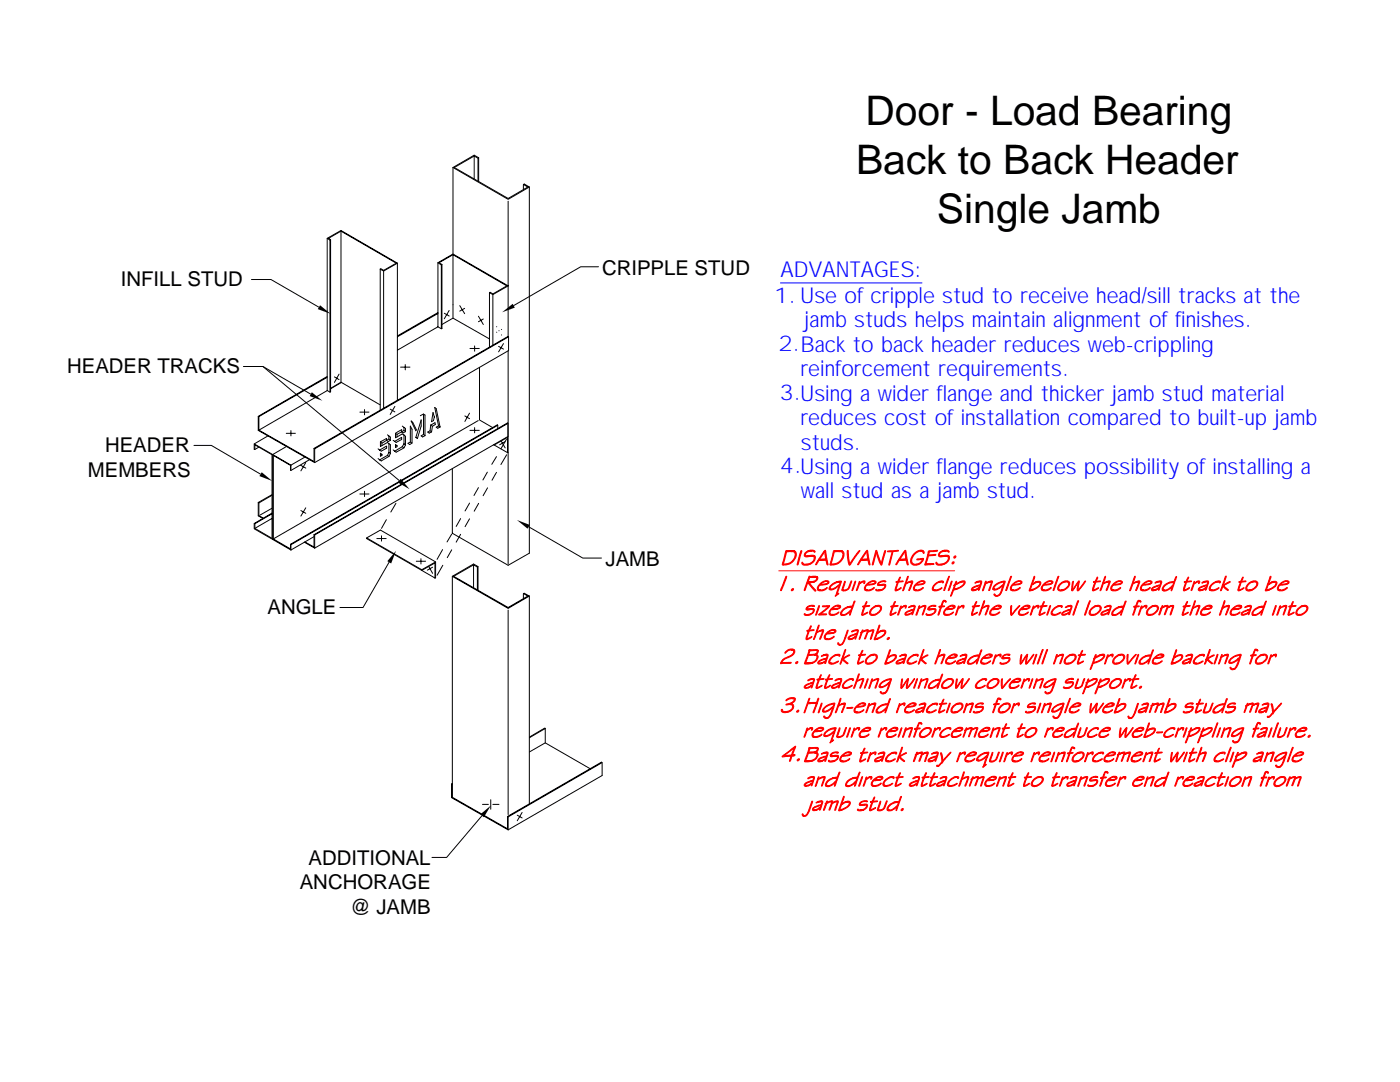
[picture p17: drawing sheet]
<svg xmlns="http://www.w3.org/2000/svg" width="279mm" height="216mm" viewBox="0 0 279 216" stroke-linecap="round" stroke-linejoin="round" font-family="sans-serif">
<defs><g id="words">
<g font-size="8.1">
<text x="172.7" y="24.9">Door - Load Bearing</text>
<text x="170.9" y="34.6">Back to Back Header</text>
<text x="187" y="44.4">Single Jamb</text>
</g>
<g font-size="4.4" fill="#00f">
<text x="155.8" y="55.2">ADVANTAGES:</text>
<text x="154.5" y="60.4">1. Use of cripple stud to receive head/sill tracks at the</text>
<text x="160.5" y="65.3">jamb studs helps maintain alignment of finishes.</text>
<text x="155.4" y="70.1">2.Back to back header reduces web-crippling</text>
<text x="159.7" y="75.1">reinforcement requirements.</text>
<text x="155.6" y="79.8">3.Using a wider flange and thicker jamb stud material</text>
<text x="159.7" y="84.8">reduces cost of installation compared to built-up jamb</text>
<text x="159.9" y="89.7">studs.</text>
<text x="155.7" y="94.4">4.Using a wider flange reduces possibility of installing a</text>
<text x="159.8" y="99.4">wall stud as a jamb stud.</text>
</g>
<g font-size="4.1">
<text x="24.1" y="57.1">INFILL STUD</text>
<text x="120.1" y="54.9">CRIPPLE STUD</text>
<text x="13.4" y="74.3">HEADER TRACKS</text>
<text x="17.5" y="95.1">MEMBERS</text>
<text x="21" y="90.2">HEADER</text>
<text x="120.9" y="113">JAMB</text>
<text x="53.4" y="122.4">ANGLE</text>
<text x="61.6" y="172.6">ADDITIONAL</text>
<text x="59.8" y="177.5">ANCHORAGE</text>
<text x="69.9" y="182.4">@ JAMB</text>
</g>
</g></defs>
<g fill="none" stroke="#000" stroke-width=".2">
<path d="M90.4 33.4l11 6.4 4.2-2.5M90.4 33.4v17.3M94.6 31.1l-3.9 2.3 10.7 6.2 3.9-2.3-.8-.5M95.4 31.6l-.8-.5v4.6M95.5 31.5l-.1 .1v4.5M95.5 31.5l-.9-.5-4.2 2.4M95.5 31.5v4.7M105.6 37.3l-1-.6-.1 .1v1M105.6 37.3v73.1l-4.2 2.4-11.1-6.4v-12.9M50.2 55.8h3.9l9.5 5.5M65.3 47.6v30.3l.5 .4 .2-.1v-30.4M65.8 47.9l-.5-.3 2.8-1.6 11.2 6.5"/>
<path d="M65.8 47.9v30.4M68.1 46.1l-2.5 1.5 .4 .2-.2 .1M68.1 46.1l11 6.4-2.5 1.5-.6-.4-.1 .1M68.1 46.1v30.2M75.9 53.7v28.2M76.6 54.1v27.4M79.3 52.5l-2.7 1.6-.7-.4M79.3 52.5v27.4M87.4 52.4l.7 .5M87.4 52.4v12.8M88.1 52.9v12.7M88.2 52.8v12.8l-.8-.4"/>
<path d="M90.4 50.8l-2.8 1.6 .6 .4-.1 .1M90.4 50.8v12.7l7.3 4.1M90.4 50.7l11 6.3-3 1.8v10.1M90.4 50.8l10.8 6.2-2.8 1.7-.6-.4-.1 .1M90.4 50.7l-3 1.7M98.4 58.8l-.7-.4v10.9M101.4 40.2v26.9M119.4 53.2h-3.5l-13.4 7.8M48.6 73.1h3.9l9.5 5.5M52.5 73.1l27.2 22.8M65.3 75.1l-13.8 8M65.3 75.3l-13.6 7.8"/>
<path d="M65.3 77.9l-13.6 7.9M66.7 75.2l1 .6M67.7 74.7l-1 1.6M68.1 76.3l7.8 4.5M68.1 76.3l-2.1 1.2M68.1 76.3l-2.1 1.3M79.9 73.3h1.9M80.9 72.7v1.1M87.4 62.5l-8.1 4.7M87.4 65.2l-8.1 4.7M87.4 62.4l-8.1 4.6M88.7 62.5l.9 .6"/>
<path d="M89.6 62l-.9 1.6M90.4 63.5l-2.2 1.2M91.8 61l.9 1.6M92.7 61.5l-.9 .6M93.8 69.5h1.9M94.7 69v1.1M95.5 63.1l1 1.6M95.7 73.3v10.5l2.6 1.5M96.5 63.6l-1 .6M99.1 65.2h.1M99.1 66.3h.1M99.5 69.1l1 .6"/>
<path d="M99.6 66h.1M100.1 65.7v.1M100.1 66.8v.1M100.5 68.6l-1 1.6M101.4 67.1l.1 2.9-38.7 22.3M101.4 67.1l-38.7 22.4M101.4 70v42.5M101.5 67.2l-38.7 22.4M38.7 88.9h3.5l9.8 5.7M51.7 85.8v-2.7h-.2v2.8l11.3 6.4M51.7 85.8l11 6.3v-2.6M51.7 89.2l-.8 .5"/>
<path d="M53.5 87l-2.8 1.6M54.3 98.7l-2.8 1.6 .2 .1v2.5l.9 .5M54.3 98.8l-2.6 1.6M54.4 90.7v16.9l-3.7-2.1v-1h.2M54.4 90.7l-3.7-2.1v1l.2 .1v-.9l3.4 1.9v16.7l-3.4-2v-.9M54.4 90.7l3.7 2.1M57.1 86.5h1.8M57.2 89.1l-2.8 1.6M58.1 92.8v1.1l-.1-1-3.5-2v16.6l3.5 2v-.9l.1 1.1M58.1 85.9v1.1M60 92.9l1 .5M60.9 91.2l-2.8 1.6"/>
<path d="M61 92.3l-1 1.7M61.8 91.7l-3.7 2.2M62.7 89.5l.1 .1v2.7M71.8 82.2h1.8M71.8 98.6h1.8M72.7 81.7v1.1M72.7 98v1.1M75.5 89.6l.3 .2M75.5 91.5l.3 .3M75.8 89.8l1.4-.8v.4l-1.1 .6zM75.9 88.2v.9l1.4-.8 .3 .2M75.9 90.4l.3 .3v.2l-.3 .1z"/>
<path d="M75.9 88.2l.3 .2M77.2 87.9v-.4l-1.3 .7M77.2 87.9l-1 .5v.5M77.2 87.9l.2 .2 .5-.2M77.3 90.9l-1.5 .9M77.3 86.8l.3 .2M77.3 90.9l.3 .2M77.6 87v.6l-.4 .3M77.6 88.5v1.8M77.6 88.5l.3 .3v1.7M77.6 91.1l-1.5 .9-.3-.2M77.6 90.3l-.3 .6"/>
<path d="M77.6 87l.3 .2v.7M77.6 87.6l.3 .3M77.6 90.3l.3 .2M77.9 81.6l.9 .6M77.9 90.5l-.3 .6M78.5 87.9l.6 .4 1.1-.6v-.4l-1.4 .8M78.5 89.8l.3 .2M78.8 81.1l-.9 1.6M78.9 86.5v.9l1.4-.8 .3 .2M78.9 88.7l.3 .2v.2l-.3 .2zM78.9 86.5l.3 .2M80.2 86.2v-.5l-1.3 .8"/>
<path d="M80.2 86.2l-1 .5v.5M80.3 89.1l-1.5 .9M80.3 85l.3 .3M80.3 89.1l.3 .2M80.6 85.3v.6l-.4 .3M80.6 86.8v1.7M80.6 86.8l.3 .3v1.7M80.6 89.3l-1.5 .9-.3-.2M80.6 88.5l-.3 .6M80.6 85.3l.3 .2v.6M80.6 85.9l.3 .2M80.6 88.5l.3 .3"/>
<path d="M80.9 86.1l-.4 .3-.3-.2M80.9 88.8l-.3 .5M81.9 85l.3 .7v2.7l-.4 .3-.4-.2 .5-.3zM81.9 88.2l.3 .2M82.1 84l.3 .3 .7 1.4-.1 .3zM83.9 83l.6-.4v4.1M84.1 83.8v1.2l-.8 2.5-.3-.2zM84.5 82.6l.3 .2v4.1M84.5 86.7l-.4 .3 .2 .2 .5-.3M84.5 86.7l.3 .2M85.8 86l.3 .2M86 84.8l-.2 1.2-.4 .2 .3 .2 .4-.2"/>
<path d="M86 84.8l.8-.5 .1 .4-.6 .4zM86.3 85.1l-.2 1.1M86.4 82.3l.3 .9-.2 .7-.4 .2zM87.5 85l-.7-3.7 .3 .3 .7 3.6M87.5 85l-.4 .2 .3 .2 .4-.2M87.5 85l.3 .2M92.8 83l.9 .5M93.7 82.4l-.9 1.7M93.8 85.9h1.9M94.7 85.3v1.1M95.4 83.9l-40.7 23.6M95.5 97.3l-.9 1.6"/>
<path d="M97.3 94.2l-.9 1.6M97.3 97.3l-.9 1.6M98.5 88.8l2.8-1.5v3M98.6 88.7v.1l2.7 1.5M99.1 94.3l-.9 1.5M99.1 91.1l-1 1.5M99.3 85.5v-.7l-41.3 23.8M99.3 84.9l-41.2 23.8M100 88l.8 1.4M100.8 88.1l-1.1 .7M101.1 87.7l-1.1 1.9M101.1 90.7l-1.1 2"/>
<path d="M101.4 84.5l-38.6 22.2M101.4 90.3h-.1M51.5 100.3v2.6l1 .5M54.3 101.4l-2.4 1.4M54.3 103.4l-3.4 2M54.3 102.5l-3.4 2M54.3 102.4l-3.6 2.1M54.4 107.6l3.7 2.1M60 101.9l1 .5M60.7 108.2l2.1 1.2M61 101.3l-1 1.7M62.7 106.7h.1v2.7"/>
<path d="M62.7 106.7l38.6-22.3 .1 .1v2.6l-38.6 22.3M62.7 106.7v2.5l-1.8-1.1M62.7 107.1l-4.6 2.6M73.2 107.3l2.7-1.5 11 6.3v3.2h-.1M73.2 107.3l11 6.4v.1l2.6-1.5v3l-13.6-7.8zM75.2 107.5h1.9M76.1 106.9v1.1M77.1 103.7l-1 1.7M77.7 112.2l-5.2 9h-4.7M79 100.4l-1 1.8M83.1 112h1.8M84 111.5v1"/>
<path d="M85.6 113.1l.7 1.3M86.3 113.2l-1 .6M86.9 112.1l-2.7 1.6M88.3 109.7l-1.1 1.9M88.4 112.8l-1.2 2M90.1 109.7l-.8 1.6M90.1 106.6l-.9 1.5M90.3 115v44.1M90.3 115l11.1 6.4 4.2-2.5M91.9 106.6l-.9 1.6M91.9 103.5l-.9 1.6M93.7 103.5l-.9 1.6"/>
<path d="M93.7 100.4l-.9 1.6M94.5 112.7l-4 2.3 10.9 6.2 3.9-2.3-.8-.5M95.3 113.1h.1l-.9-.6-4.2 2.5M95.3 113.1l-.8-.4v4.5M95.3 113.1v4.6M95.4 113.1v4.7M95.5 100.4l-.9 1.6M105.5 105.1l10.8 6.3h3.7M105.6 118.9l-1-.5h-.1v1M105.6 118.9v41.5M101.4 121.7v40.8M90.1 156.4l.1 .1v2.6"/>
<path d="M90.1 156.4v2.8l11.3 6.4M90.2 159.1l11.1 6.3v-2.5l.1 .1M90.3 156.4h-.2M90.3 156.5h-.1M97.9 159.6v1.9M105.6 150.1l3.2-1.9 9 5.2M105.6 147.2l3.2-1.8v2.8M108.8 145.4l-.1-.1-3.1 1.8M120.2 152.2l-18.8 10.8M96.2 162.8l-7.1 8.3h-2.9M96.3 160.5h1.2M98.4 160.5h1.2"/>
<path d="M101.3 162.9l18.7-10.8 .2 .1v2.5l-18.8 10.9M101.4 163v2.6M103.2 162.7l1 .5M104.2 162.1l-1 1.7"/>
</g>
<path d="M62.2 78.3l2.1 1.7-2.5-1zM63.9 60.9l2.1 1.7-2.6-.9zM100.2 62.3l2.1-1.7 .4 .8zM52.2 94.2l2.1 1.8-2.5-1zM80 95.5l1.7 2.1-2.3-1.3zM79 109.9l-.9 2.5-.8-.4zM103.2 103.8l2.5 .9-.4 .8zM95.9 162.5l2.1-1.8-1.4 2.4z" fill="#000"/>
<g fill="#f00" stroke="#f00" stroke-width=".2">
<path d="M161.2 116.2h.7h-.4l1.3 1.6-.1 .2z" fill-rule="evenodd"/>
<path d="M161.3 116.1l1.4-.2 .2-.3 .1-.3-.4-.1h.6l-.1 .5-.5 .4z" fill-rule="evenodd"/>
<path d="M161.6 115.1l1.2-.1 .3 .1z" fill-rule="evenodd"/>
<path d="M161.5 115l1.7 .1-1.6 .2-.3 .8h1.3l-1.4 .1-.6 1.7-.1-.2z" fill-rule="evenodd"/>
<path d="M163.2 117.8l1-.1 .9-.4-.3 .3-.5 .3h-.8z" fill-rule="evenodd"/>
<path d="M163.7 116.6l.8-.1a.52 .52 0 0 0 .7-.4l-.4-.1h.6a.45 .45 0 0 1-.5 .6z" fill-rule="evenodd"/>
<path d="M163.6 116.5l1.1-.6 .7 .1-1 .1-.7 .5h1.2l-.4 .1a.85 .85 0 0 0-1.2 .7l.2 .3h.3l-.6 .1a.96 .96 0 0 1 .4-1.3z" fill-rule="evenodd"/>
<path d="M167.1 118.6l.2-.2h.1z" fill-rule="evenodd"/>
<path d="M167.4 116.9l.2-.1-.5 1.7 .2 .1-.5 .4-.1-.1z" fill-rule="evenodd"/>
<path d="M165.7 116.8l1.2-.7 .8 .1h-.4a2.24 2.24 0 0 0-1.6 1.2l.2 .1-.4 .1z" fill-rule="evenodd"/>
<path d="M166.9 116.1l1-.1-.3 .8-1.3 .8-.7 .1-.1-.1 .6-.1 .8-.4 .7-.6 .1-.3z" fill-rule="evenodd"/>
<path d="M168.6 116h.1v.2l-.3 .9a.31 .31 0 0 0-.2 .3 .31 .31 0 0 0 .2 .3l-.4 .1v-.2z" fill-rule="evenodd"/>
<path d="M169.8 116h.2l-.5 1.3-.6 .5a.65 .65 0 0 1-.9 0l.8-.1 .4-.2z" fill-rule="evenodd"/>
<path d="M170.6 116h.2v.2l-.5 1.4-.2 .3z" fill-rule="evenodd"/>
<path d="M171.6 116.3l.4-.3 .4 .1z" fill-rule="evenodd"/>
<path d="M171.5 116l.2 .1-.1 .2 .1 .1-.2 .1-.3 1-.3 .4z" fill-rule="evenodd"/>
<path d="M172.1 116l.5-.1v.5l-.2 .1 .1-.4z" fill-rule="evenodd"/>
<path d="M172.6 117.8l1-.1 .9-.5a.72 .72 0 0 1-.7 .6l-.9 .1z" fill-rule="evenodd"/>
<path d="M173.1 116.6l1.3-.1 .2-.3-.4-.2h.6a.45 .45 0 0 1-.5 .6z" fill-rule="evenodd"/>
<path d="M172.8 116.7l1-.7 .7-.1 .3 .1-1.1 .2-.6 .4h1.2l-.4 .1a1.15 1.15 0 0 0-1.2 .5l.1 .3 .4 .2-.6 .1a.74 .74 0 0 1 .2-1z" fill-rule="evenodd"/>
<path d="M174.8 117.6l1.2 .2-.7 .1h-.5z" fill-rule="evenodd"/>
<path d="M175.1 116.7h1.2l-.7 .1z" fill-rule="evenodd"/>
<path d="M175.5 116.7l.7-.2 .5 .2z" fill-rule="evenodd"/>
<path d="M176.4 116h.4z" fill-rule="evenodd"/>
<path d="M175.2 116.4a1.37 1.37 0 0 1 1.6-.4l-.7 .1a.77 .77 0 0 0-.8 .5l1.5 .2-.2 .6-.2 .2-.4 .2-.7-.1h.3a1.12 1.12 0 0 0 1-.9l-.3-.1h-1.2z" fill-rule="evenodd"/>
<path d="M178.6 117.7l1.3-.4-.3 .3-.7 .3h-.2z" fill-rule="evenodd"/>
<path d="M178.8 116.2h.3z" fill-rule="evenodd"/>
<path d="M178.9 116h1.4l-.1 .1-.9 .1-.4 1.2v.3h-.3l.5-1.5h-.3z" fill-rule="evenodd"/>
<path d="M179.6 115.2l.1 .1-.2 .5-.3 .2z" fill-rule="evenodd"/>
<path d="M180.7 116.3l.5-.2h.7l-1.1 .4-.3 .8a.45 .45 0 0 1-.4 .6z" fill-rule="evenodd"/>
<path d="M181.4 116.1l.1-.1a.39 .39 0 0 1 .4-.1 .39 .39 0 0 1 .3 .3l-.8 1.7v-.2l.5-1.5z" fill-rule="evenodd"/>
<path d="M181.1 115h.2v.1l-.4 1.1-.2 .1z" fill-rule="evenodd"/>
<path d="M182.4 117.8l.9-.1 1-.4-.2 .2-.7 .4h-.7z" fill-rule="evenodd"/>
<path d="M182.9 116.6l1.3-.2 .2-.2-.4-.2h.6a.45 .45 0 0 1-.5 .6z" fill-rule="evenodd"/>
<path d="M182.6 116.7l1.1-.7a.73 .73 0 0 1 .9 0l-1.1 .2-.6 .4h1.2l-1.3 .2-.3 .4a.4 .4 0 0 0 .5 .5l-.6 .1a.74 .74 0 0 1 .2-1z" fill-rule="evenodd"/>
<path d="M186.1 117.7h1l.9-.4a1.73 1.73 0 0 1-1.8 .5z" fill-rule="evenodd"/>
<path d="M186.3 116.8l.9-.7h.7a1.83 1.83 0 0 0-1.6 1.2 .34 .34 0 0 0 .4 .4h-.6v-.1z" fill-rule="evenodd"/>
<path d="M187.3 116.1l.3-.1a.42 .42 0 0 1 .7 .2l-.2 .1-.1-.2z" fill-rule="evenodd"/>
<path d="M189.3 115.1l.1-.1 .1 .1-1.1 2.8v-.4z" fill-rule="evenodd"/>
<path d="M189.9 116h.1l-.7 1.9-.1-.1z" fill-rule="evenodd"/>
<path d="M190.8 116.5l.8-.4h.6z" fill-rule="evenodd"/>
<path d="M190.8 116h.1l-.1 .5h.3l-.4 .2-.3 .9h.5a.94 .94 0 0 0-.9 1l-.3 .4 .7-2.2z" fill-rule="evenodd"/>
<path d="M191.6 116.1l.2-.1a.47 .47 0 0 1 .8 0 .47 .47 0 0 1-.2 .7l-.3 .3a2.33 2.33 0 0 1-1.7 .6l1.3-.5 .7-.6v-.3l-.1-.1z" fill-rule="evenodd"/>
<path d="M194.3 117.7l1.1-.3-.6 .3z" fill-rule="evenodd"/>
<path d="M194 117.3l1-.5h.5l-1 .4a.36 .36 0 0 0-.3 .5h.6l-.2 .1a.38 .38 0 0 1-.6 .1 .38 .38 0 0 1 0-.6z" fill-rule="evenodd"/>
<path d="M194.6 116.2l.9-.1-.9 .3z" fill-rule="evenodd"/>
<path d="M194.9 116.1l.6-.2 .4 .1-.5 1.8h-.2l.2-.4h-.2l.3-.6h-.4a.51 .51 0 0 0 .5-.2 .51 .51 0 0 0 0-.5z" fill-rule="evenodd"/>
<path d="M196.6 116.3l.5-.2h.6l-.3 .1a.85 .85 0 0 0-.9 .8l-.1 .3a.47 .47 0 0 1-.4 .6z" fill-rule="evenodd"/>
<path d="M196.7 116h.1v.2l-.2 .1z" fill-rule="evenodd"/>
<path d="M197.2 116.1l.5-.2 .4 .1-.6 1.7-.1 .2 .4-1.7z" fill-rule="evenodd"/>
<path d="M198.3 118.6l.2-.1 .3 .3h.6a.66 .66 0 0 1-1.1-.2z" fill-rule="evenodd"/>
<path d="M198.1 117.6l.8-.1 1-.6 .3-.1-.7 .6-.7 .3h-.5z" fill-rule="evenodd"/>
<path d="M200.4 116.1l.2 .1-.8 2.2-.3 .4h-.6a1.39 1.39 0 0 0 1-1.4l.3-.6h-.3l.3-.3z" fill-rule="evenodd"/>
<path d="M198.3 117l1.2-.8 .7-.2h.4l-1.5 .5-.7 .7a.2 .2 0 0 0-.1 .2 .2 .2 0 0 0 .2 .2h-.4z" fill-rule="evenodd"/>
<path d="M201.7 115.1l.1-.1 .1 .1-1.1 2.8-.1-.3z" fill-rule="evenodd"/>
<path d="M201.8 117.8l.9-.1 .9-.4-.1 .2-.7 .4h-.8z" fill-rule="evenodd"/>
<path d="M202.3 116.6l1.3-.2 .2-.2-.4-.2h.5a.45 .45 0 0 1-.5 .6z" fill-rule="evenodd"/>
<path d="M201.9 116.7l1.1-.7a.73 .73 0 0 1 .9 0l-1.1 .2-.5 .4h1.1l-1.3 .2-.3 .4a.4 .4 0 0 0 .5 .5l-.5 .1a.74 .74 0 0 1 .1-1z" fill-rule="evenodd"/>
<path d="M206 116.5l.6-.3h.6z" fill-rule="evenodd"/>
<path d="M206.6 116.2l.9-.2a.34 .34 0 0 1 .2 .5 2.45 2.45 0 0 1-2.1 1.2l1.6-.7a.43 .43 0 0 0 .3-.4 .43 .43 0 0 0-.2-.4z" fill-rule="evenodd"/>
<path d="M206.4 115h.1v.2l-.5 1.3h.3l-.3 .2-.4 .9 .6 .1-.7 .2-.1-.2z" fill-rule="evenodd"/>
<path d="M207.9 117.8a2.16 2.16 0 0 0 1.8-.6l.1 .1-.1 .2-.7 .4h-.8z" fill-rule="evenodd"/>
<path d="M208.4 116.6l1.4-.2 .1-.2-.4-.2h.6a.51 .51 0 0 1-.5 .6z" fill-rule="evenodd"/>
<path d="M208.1 116.7l.4-.4 .7-.3a.73 .73 0 0 1 .9 0l-1 .1-.7 .5h1.2l-.5 .1a.99 .99 0 0 0-1 .4l-.1 .4 .5 .2-.6 .1a.8 .8 0 0 1 .2-1.1z" fill-rule="evenodd"/>
<path d="M211.1 115.1l.1-.1 .1 .1-1.1 2.8v-.3z" fill-rule="evenodd"/>
<path d="M211.4 116.6l.6-.4 .8-.1-.8 .2-.5 .5a.53 .53 0 0 0-.2 .5 .53 .53 0 0 0 .4 .4h.7a.72 .72 0 0 1-.9 .2 .72 .72 0 0 1-.4-.7z" fill-rule="evenodd"/>
<path d="M212.2 116.1l.2-.1a.76 .76 0 0 1 1 .1v.1a1.16 1.16 0 0 1-.5 1.2l-.5 .3h-.6a1.9 1.9 0 0 0 1.3-.8 .5 .5 0 0 0-.1-.8z" fill-rule="evenodd"/>
<path d="M215.2 116.2h.1l-.1 1.5h.1l-.3 .2z" fill-rule="evenodd"/>
<path d="M214.1 116l.1 .1-.1 1.5-.2 .1z" fill-rule="evenodd"/>
<path d="M215.2 116h.2l-.1 .2h-.1l-1 1.5-.3 .2v-.2l.3-.3z" fill-rule="evenodd"/>
<path d="M216.6 115.9l.1 .1-.7 .9-.7 .8h-.1z" fill-rule="evenodd"/>
<path d="M218 117.7l.5-.1 .7-.3-.2 .3-.7 .3h-.2z" fill-rule="evenodd"/>
<path d="M218.2 116.2h.3z" fill-rule="evenodd"/>
<path d="M218.3 116h1.3v.1l-.9 .1-.4 1.5h-.3l.5-1.5h-.3z" fill-rule="evenodd"/>
<path d="M218.9 115.2h.2v.2l-.3 .6h-.2z" fill-rule="evenodd"/>
<path d="M220 116.3l.6-.2h.6l-.4 .1a1.57 1.57 0 0 0-1 1.4l-.2 .3z" fill-rule="evenodd"/>
<path d="M220.7 116.1l.2-.1a.32 .32 0 0 1 .4-.1 .32 .32 0 0 1 .2 .3l-.7 1.7v-.3l.5-1.4z" fill-rule="evenodd"/>
<path d="M220.5 115.1l.1-.1-.3 1.3h-.3z" fill-rule="evenodd"/>
<path d="M221.8 117.8l.7-.1 1.1-.5 .1 .1-.4 .3-.6 .3z" fill-rule="evenodd"/>
<path d="M222.3 116.6l1.5-.3-.1-.2-.3-.1h.5l.1 .2-.1 .2-.4 .2z" fill-rule="evenodd"/>
<path d="M222.2 116.5l1.1-.6 .6 .1-.9 .1-.7 .5h1.2l-.5 .1a.86 .86 0 0 0-1.1 .5 .4 .4 0 0 0 .5 .5l-.6 .1-.1-.3v-.4z" fill-rule="evenodd"/>
<path d="M226 116.3l.6-.2h.6l-1.1 .4-.3 .8a.45 .45 0 0 1-.4 .6z" fill-rule="evenodd"/>
<path d="M226.7 116.1l.5-.2 .3 .1-.3 .8-.5 1.1v-.2l.5-1.5z" fill-rule="evenodd"/>
<path d="M226.4 115h.2v.2l-.4 1.1h-.2z" fill-rule="evenodd"/>
<path d="M227.7 117.8l.9-.1 1-.4-.2 .2-.7 .4h-.7z" fill-rule="evenodd"/>
<path d="M228.2 116.6l1.2-.1 .3-.3-.4-.2h.6a.45 .45 0 0 1-.5 .6z" fill-rule="evenodd"/>
<path d="M227.9 116.7l1.1-.7a.73 .73 0 0 1 .9 0l-1.1 .2-.6 .4h1.2l-1.4 .2-.2 .4a.4 .4 0 0 0 .5 .5l-.6 .1a.74 .74 0 0 1 .2-1z" fill-rule="evenodd"/>
<path d="M230.2 117.7l1.1-.3-.5 .3z" fill-rule="evenodd"/>
<path d="M230 117.3l.9-.5h.6l-1.1 .4a.36 .36 0 0 0-.3 .5h.7l-.2 .1a.54 .54 0 0 1-.8-.2z" fill-rule="evenodd"/>
<path d="M230.5 116.2l.9-.1-.8 .3z" fill-rule="evenodd"/>
<path d="M230.8 116.1l.8-.2a.32 .32 0 0 1 .3 .2 .32 .32 0 0 1-.1 .4l-.5 1.3h-.1l.1-.4h-.2l.3-.2 .1-.4h-.5a.59 .59 0 0 0 .6-.7z" fill-rule="evenodd"/>
<path d="M232 117.8a1.76 1.76 0 0 0 1.4-.5l.4-.2h.1l-.8 .6a.89 .89 0 0 1-1.1 .1z" fill-rule="evenodd"/>
<path d="M232.4 116.7l.9-.5h.9l-.8 .2a1.54 1.54 0 0 0-1.2 1.2l.3 .1-.5 .1-.1-.4z" fill-rule="evenodd"/>
<path d="M233.3 116.2l1-.2 .4-.9h.1l-1 2.8 .1-.8h-.1l.3-.3 .1-.6z" fill-rule="evenodd"/>
<path d="M236.2 117.7l1.2-.4-.2 .3-.8 .3h-.2z" fill-rule="evenodd"/>
<path d="M236.3 116.2h.3z" fill-rule="evenodd"/>
<path d="M236.4 116h1.4l-.1 .1-.8 .1-.5 1.2v.3h-.2l.4-1.5h-.3z" fill-rule="evenodd"/>
<path d="M237.1 115.2l.1 .1-.2 .6-.3 .1z" fill-rule="evenodd"/>
<path d="M238.5 116.2l.3-.2 .4 .1-.7 .3-.1-.1z" fill-rule="evenodd"/>
<path d="M238.3 116h.1v.3l.1 .1-.2 .1-.6 1.4z" fill-rule="evenodd"/>
<path d="M238.9 116l.4-.1a.33 .33 0 0 1-.1 .6l.1-.4z" fill-rule="evenodd"/>
<path d="M239.6 117.7l1-.3-.5 .3z" fill-rule="evenodd"/>
<path d="M239.3 117.3l.9-.5h.6l-1 .4a.36 .36 0 0 0-.4 .5h.7l-.3 .1a.38 .38 0 0 1-.5 .1 .38 .38 0 0 1-.1-.5z" fill-rule="evenodd"/>
<path d="M239.9 116.2l.9-.1-.9 .3z" fill-rule="evenodd"/>
<path d="M240.2 116.1l.7-.2a.32 .32 0 0 1 .3 .2 .32 .32 0 0 1-.1 .4l-.4 1.3h-.2l.1-.4h-.2l.3-.2 .1-.4h-.4a.52 .52 0 0 0 .6-.7z" fill-rule="evenodd"/>
<path d="M241.4 117.7h.9l1-.4-.3 .3-.8 .3z" fill-rule="evenodd"/>
<path d="M241.6 116.8l1-.7h.6l-.4 .1a2.01 2.01 0 0 0-1.2 1v.1a.37 .37 0 0 0 .4 .4l-.7-.1v-.3z" fill-rule="evenodd"/>
<path d="M242.6 116.1l.3-.1a.44 .44 0 0 1 .7 .2l-.2 .1-.1-.2z" fill-rule="evenodd"/>
<path d="M244.1 117h.2l.9 .7a.4 .4 0 0 1-.7-.2z" fill-rule="evenodd"/>
<path d="M244 116.8l1.5-.7-1.3 .8 .1 .1h-.2l-.5 .9z" fill-rule="evenodd"/>
<path d="M244.5 115.1l.2-.1-.6 1.8h-.1z" fill-rule="evenodd"/>
<path d="M247.1 117.7l.4-.1 .8-.3-.3 .3-.7 .3h-.2z" fill-rule="evenodd"/>
<path d="M247.3 116.2h.3z" fill-rule="evenodd"/>
<path d="M247.2 116.1l1.5-.1-.1 .1-.9 .1-.4 1.1v.4h-.2l.5-1.5z" fill-rule="evenodd"/>
<path d="M248 115.2l.1 .1-.3 .7h-.2z" fill-rule="evenodd"/>
<path d="M249 116.6l.7-.5h.6a1.52 1.52 0 0 0-1.4 1.5l.3 .1h.7a.87 .87 0 0 1-1.3-.1v-.4z" fill-rule="evenodd"/>
<path d="M249.7 116.1l.1-.1a.7 .7 0 0 1 1 0 .7 .7 0 0 1 0 1.1l-.9 .6h-.6a1.53 1.53 0 0 0 1.5-1.3l-.3-.3z" fill-rule="evenodd"/>
<path d="M253.2 116.5l.5-.3h.6z" fill-rule="evenodd"/>
<path d="M253.7 116.2l.4-.2a.44 .44 0 0 1 .6 0 .44 .44 0 0 1 .1 .5l-.3 .6a2.58 2.58 0 0 1-1.8 .6l.5-.1a2.01 2.01 0 0 0 1.4-1.3l-.3-.1z" fill-rule="evenodd"/>
<path d="M253.5 115a.28 .28 0 0 1 .2 .3 .28 .28 0 0 1-.2 .3l-.3 .8 .2 .1a.78 .78 0 0 0-.5 .8l-.2 .4h.6l-.7 .2-.1-.2z" fill-rule="evenodd"/>
<path d="M255.1 117.8l.9-.1 .9-.4-.1 .2-.7 .4h-.8z" fill-rule="evenodd"/>
<path d="M255.6 116.6l1.3-.2 .1-.2-.3-.2h.5a.45 .45 0 0 1-.5 .6z" fill-rule="evenodd"/>
<path d="M255.2 116.7l1.1-.7a.73 .73 0 0 1 .9 0l-1.1 .2-.5 .4h1.1l-1.3 .2-.3 .4a.4 .4 0 0 0 .5 .5l-.5 .1a.74 .74 0 0 1 .1-1z" fill-rule="evenodd"/>
<path d="M160.5 122.5l.4 .1h.9l-1 .2-.3-.2z" fill-rule="evenodd"/>
<path d="M160.9 121.6h1.1l-.4 .1a.49 .49 0 0 1-.7-.1z" fill-rule="evenodd"/>
<path d="M161.2 121.5h1.1l.2 .1z" fill-rule="evenodd"/>
<path d="M162.1 120.9h.4z" fill-rule="evenodd"/>
<path d="M161 121.2l.9-.4h.4l.2 .1-1 .2a.32 .32 0 0 0-.3 .4l1.3 .1a1.01 1.01 0 0 1-.7 1h-.8l.8-.2a.48 .48 0 0 0 .5-.3 .48 .48 0 0 0-.1-.5h-1.3z" fill-rule="evenodd"/>
<path d="M163.4 120.9h.1v.3l-.5 1.4-.2 .2z" fill-rule="evenodd"/>
<path d="M163.7 122.6l1.3-.1z" fill-rule="evenodd"/>
<path d="M164.1 121h1.2z" fill-rule="evenodd"/>
<path d="M164.1 121l1.5-.1-.3 .4-1.6 1.3h1.2l-1.5 .1 .1-.2 1.8-1.5z" fill-rule="evenodd"/>
<path d="M165.6 122.6h1l.8-.5a1.34 1.34 0 0 1-1.8 .5z" fill-rule="evenodd"/>
<path d="M166.1 121.5l.9-.1a.39 .39 0 0 0 .5-.4l-.3-.1 .6 .1-.1 .2-.4 .3z" fill-rule="evenodd"/>
<path d="M165.9 121.5a1.83 1.83 0 0 1 1.7-.7l.1 .1h-.8l-.7 .5-.1 .1h1.1l-1.3 .2-.2 .6 .1 .3h.4h-.6a.96 .96 0 0 1 .3-1.1z" fill-rule="evenodd"/>
<path d="M167.8 122.7l.8-.1 .9-.6h.3l-.3 .1a1.41 1.41 0 0 1-1.7 .6z" fill-rule="evenodd"/>
<path d="M168.3 121.5l.8-.4h1a2.36 2.36 0 0 0-2.1 1.1v.3l.3 .1-.5 .1-.1-.1 .1-.5z" fill-rule="evenodd"/>
<path d="M169.1 121.1l1-.2 .3-.9 .2-.1-1 2.9 .2-.8h-.3l.6-.9z" fill-rule="evenodd"/>
<path d="M172 122.6l1.2-.4-.9 .6h-.3z" fill-rule="evenodd"/>
<path d="M172.2 121.1h.3z" fill-rule="evenodd"/>
<path d="M172.2 121l1.4-.2-.2 .2-.8 .1-.4 1.5h-.2l.5-1.5z" fill-rule="evenodd"/>
<path d="M172.8 120.1h.2l-.3 .8h-.2z" fill-rule="evenodd"/>
<path d="M173.9 121.5l.6-.5h.7l-1 .4-.5 .8a.39 .39 0 0 0 .5 .4h.6l-.9 .2a.51 .51 0 0 1-.3-.7z" fill-rule="evenodd"/>
<path d="M174.6 120.9a.77 .77 0 0 1 .8-.1 .77 .77 0 0 1 .5 .7l-.1 .4-.7 .6-.3 .1h-.6a1.29 1.29 0 0 0 1.4-1.4l-.2-.2z" fill-rule="evenodd"/>
<path d="M177.6 122.6l1.3-.4-1.1 .6h-.2z" fill-rule="evenodd"/>
<path d="M177.8 121.1h.3z" fill-rule="evenodd"/>
<path d="M177.8 121l1.4-.2-.1 .2-.8 .1-.4 1v.5h-.3l.5-1.5z" fill-rule="evenodd"/>
<path d="M178.5 120.1h.2l-.3 .7-.2 .1z" fill-rule="evenodd"/>
<path d="M179.8 121.2l.5-.3h.3l-.6 .4z" fill-rule="evenodd"/>
<path d="M179.7 120.9h.2l-.1 .3 .2 .1-.3 .2-.5 1.3z" fill-rule="evenodd"/>
<path d="M180.3 120.9l.5-.1 .1 .3-.2 .3v-.4z" fill-rule="evenodd"/>
<path d="M181 122.6l1.1-.3-.5 .3z" fill-rule="evenodd"/>
<path d="M180.7 122.3l1.1-.6 .4 .1-.9 .2a.39 .39 0 0 0-.4 .2 .39 .39 0 0 0 0 .4h.7l-.9 .2-.1-.2z" fill-rule="evenodd"/>
<path d="M181.4 121.1l.8-.1-.9 .2z" fill-rule="evenodd"/>
<path d="M181.7 121l.3-.1a.39 .39 0 0 1 .5-.1 .39 .39 0 0 1 .1 .6l-.6 1.3 .1-.4h-.2l.3-.2v-.3l-.4-.1a.48 .48 0 0 0 .5-.2 .48 .48 0 0 0 0-.5z" fill-rule="evenodd"/>
<path d="M183.3 121.2l.7-.2h.5l-1.1 .4-.4 1.3a.19 .19 0 0 1-.2-.1 .19 .19 0 0 1 .1-.3z" fill-rule="evenodd"/>
<path d="M183.3 121l.3-.1-.1 .3h-.2z" fill-rule="evenodd"/>
<path d="M184 121l.6-.2 .2 .1-.7 1.8 .5-1.7z" fill-rule="evenodd"/>
<path d="M184.8 122.5l.4 .1h.9l-1 .2-.3-.2z" fill-rule="evenodd"/>
<path d="M185.2 121.6h1.1l-.9 .2z" fill-rule="evenodd"/>
<path d="M185.5 121.5h1.1l.2 .1z" fill-rule="evenodd"/>
<path d="M186.4 120.9h.4z" fill-rule="evenodd"/>
<path d="M185.3 121.2l.8-.4 .7 .1-.9 .1-.5 .4v.1l1.4 .1v.1l-.2 .5-.4 .4h-.9h.5a.79 .79 0 0 0 .8-.9l-1.4-.1z" fill-rule="evenodd"/>
<path d="M187.4 121.1h.3z" fill-rule="evenodd"/>
<path d="M187.4 121l1.1-.1v.1a.82 .82 0 0 0-.9 1l-.4 .8 .5-1.7z" fill-rule="evenodd"/>
<path d="M188.4 120h.4v.1l-.1 .1z" fill-rule="evenodd"/>
<path d="M188.2 119.9l.2-.1 .4 .2h-.5l-.3 .8-.2 .1z" fill-rule="evenodd"/>
<path d="M188.4 122.6h.6a1.54 1.54 0 0 0 1.2-.5 1.36 1.36 0 0 1-1.8 .5z" fill-rule="evenodd"/>
<path d="M188.9 121.5l.8-.1a.66 .66 0 0 0 .7-.4l-.4-.1 .6 .1v.2l-.4 .3z" fill-rule="evenodd"/>
<path d="M189 121.2l1-.5 .6 .2a1.58 1.58 0 0 0-1.4 .4l-.3 .2h1.2l-1.4 .3a.45 .45 0 0 0-.2 .5 .45 .45 0 0 0 .5 .3h-.6l-.1-.2 .2-.6z" fill-rule="evenodd"/>
<path d="M191.3 121.2l.5-.3h.4z" fill-rule="evenodd"/>
<path d="M191.3 120.9h.1l-.1 .3 .2 .1-.2 .2-.6 1.3z" fill-rule="evenodd"/>
<path d="M191.8 120.9l.5-.1 .1 .3-.2 .3v-.4z" fill-rule="evenodd"/>
<path d="M193.9 122.6l1.1-.5a1.37 1.37 0 0 1-1.1 .7z" fill-rule="evenodd"/>
<path d="M194.1 121.1h.3z" fill-rule="evenodd"/>
<path d="M194.1 120.9l1.4-.1-.2 .2-.7 .1-.5 1.2v.3h-.2l.5-1.5h-.3z" fill-rule="evenodd"/>
<path d="M194.7 120.1h.2l-.3 .7-.2 .1z" fill-rule="evenodd"/>
<path d="M195.9 121.2l.7-.2h.5l-.4 .1a.88 .88 0 0 0-.9 .8l-.4 .9z" fill-rule="evenodd"/>
<path d="M196.6 121l.3-.1a.28 .28 0 0 1 .3-.1 .28 .28 0 0 1 .2 .2l-.8 1.7 .6-1.7z" fill-rule="evenodd"/>
<path d="M196.3 120l.2-.1-.4 1.3h-.2z" fill-rule="evenodd"/>
<path d="M197.6 122.6h1.1l.8-.5-.3 .4-.6 .3h-.6z" fill-rule="evenodd"/>
<path d="M198.1 121.5l.7-.1a.54 .54 0 0 0 .8-.4l-.3-.1h.5l.1 .2-.2 .3-.3 .1z" fill-rule="evenodd"/>
<path d="M197.9 121.5a2.02 2.02 0 0 1 1.7-.7l.2 .1a1.61 1.61 0 0 0-1.4 .4l-.3 .2h1.2l-1.3 .2-.3 .4a.38 .38 0 0 0 .1 .4 .38 .38 0 0 0 .4 .1h-.6l-.1-.2z" fill-rule="evenodd"/>
<path d="M201.7 120.9l.1-.1 .1 .1v1.7h-.2z" fill-rule="evenodd"/>
<path d="M203.2 121l.3-.1-1.4 1.7-.3 .2-.1-.2h.2z" fill-rule="evenodd"/>
<path d="M203.4 122.6h.6a1.54 1.54 0 0 0 1.2-.5 1.34 1.34 0 0 1-1.8 .5z" fill-rule="evenodd"/>
<path d="M203.9 121.5l.7-.1a.66 .66 0 0 0 .8-.4l-.4-.1 .6 .1-.1 .2-.4 .3z" fill-rule="evenodd"/>
<path d="M203.9 121.2l1-.5 .6 .2h-.8l-.4 .3-.4 .3h1.1l-1.3 .2-.2 .6 .1 .3h.4h-.6a.75 .75 0 0 1 .1-1z" fill-rule="evenodd"/>
<path d="M206.3 121.2l.4-.3h.4l-.6 .4z" fill-rule="evenodd"/>
<path d="M206.2 120.9h.1v.3l.2 .1-.3 .2-.5 1.3z" fill-rule="evenodd"/>
<path d="M206.7 120.9a.35 .35 0 0 1 .3-.1 .35 .35 0 0 1 .3 .2l-.2 .4v-.5z" fill-rule="evenodd"/>
<path d="M207.3 122.6l1.2-.5a.4 .4 0 0 1-.4 .5l-.6 .2z" fill-rule="evenodd"/>
<path d="M207.6 121.1h.3z" fill-rule="evenodd"/>
<path d="M207.6 121l1.4-.2-.2 .2-.8 .1-.4 1.5h-.3l.6-1.5z" fill-rule="evenodd"/>
<path d="M208.2 120.1h.2l-.3 .8h-.2z" fill-rule="evenodd"/>
<path d="M209.5 120.9h.2l-.7 1.9z" fill-rule="evenodd"/>
<path d="M209.8 122.6h.9l1.1-.4-1.1 .6h-.6z" fill-rule="evenodd"/>
<path d="M210.5 121.2l.5-.3 .6 .1-.6 .1-.5 .4-.5 .7v.3l.4 .1h-.6v-.5z" fill-rule="evenodd"/>
<path d="M211 120.9l.9-.1 .1 .3-.2 .1-.1-.2z" fill-rule="evenodd"/>
<path d="M212.3 122.6l1.1-.3-.5 .3z" fill-rule="evenodd"/>
<path d="M212 122.3l.8-.5h.8l-1.1 .3a.33 .33 0 0 0-.3 .1 .33 .33 0 0 0 0 .4h.7l-.9 .2-.1-.2z" fill-rule="evenodd"/>
<path d="M212.6 121.1l1-.1-1 .2z" fill-rule="evenodd"/>
<path d="M212.9 121l.5-.2a.36 .36 0 0 1 .5 .1 .36 .36 0 0 1 0 .5l-.4 1.2-.2 .1 .1-.4h-.3l.3-.2 .2-.3-.5-.1a.51 .51 0 0 0 .6-.6z" fill-rule="evenodd"/>
<path d="M215.1 119.9l.2 .1-1.1 2.8-.1-.2z" fill-rule="evenodd"/>
<path d="M217.5 119.9l.1 .1-1.1 2.8v-.3z" fill-rule="evenodd"/>
<path d="M218 121.2l.4-.3 .6 .1a1.44 1.44 0 0 0-1.4 1.4l.3 .2h.8l-.9 .2-.4-.2v-.7z" fill-rule="evenodd"/>
<path d="M218.4 120.9a.82 .82 0 0 1 1.4 .5l-.1 .4-.7 .7-.3 .1h-.6l.8-.3 .6-.8v-.3l-.2-.2z" fill-rule="evenodd"/>
<path d="M220.1 122.6l1.1-.3-.5 .3z" fill-rule="evenodd"/>
<path d="M219.8 122.3l.8-.5h.8l-1 .2a.38 .38 0 0 0-.4 .6h.7l-.9 .2-.1-.2z" fill-rule="evenodd"/>
<path d="M220.4 121.2l.3-.2h.7z" fill-rule="evenodd"/>
<path d="M220.7 121l.4-.1a.39 .39 0 0 1 .6-.1 .39 .39 0 0 1 0 .6l-.6 1.3 .1-.4h-.2l.3-.2 .1-.3-.5-.1 .5-.1 .1-.5z" fill-rule="evenodd"/>
<path d="M221.9 122.7l.8-.1 .9-.6h.3l-.4 .3a1.69 1.69 0 0 1-1.5 .5z" fill-rule="evenodd"/>
<path d="M222.1 121.8l1.1-.7h1a1.95 1.95 0 0 0-2.1 1.4l.3 .1h-.5v-.5z" fill-rule="evenodd"/>
<path d="M223.2 121.1l1-.2 .3-.9 .2-.1-1 2.9 .2-.8h-.3l.6-.9z" fill-rule="evenodd"/>
<path d="M226.3 121.1h.3z" fill-rule="evenodd"/>
<path d="M226.3 121l1.1-.1-.2 .2h-.4l-.6 1.6-.1 .1 .5-1.7z" fill-rule="evenodd"/>
<path d="M227.3 120h.4v.1l-.1 .1z" fill-rule="evenodd"/>
<path d="M227 119.9l.3-.1 .4 .2a.8 .8 0 0 0-.8 .8l-.2 .1z" fill-rule="evenodd"/>
<path d="M227.8 121.2l.5-.3h.3z" fill-rule="evenodd"/>
<path d="M227.8 120.9h.1l-.1 .3 .2 .1-.2 .1-.6 1.4z" fill-rule="evenodd"/>
<path d="M228.3 120.9l.5-.1 .1 .1-.1 .4h-.2v-.4z" fill-rule="evenodd"/>
<path d="M229.2 121.4l.7-.5 .6 .1a1.44 1.44 0 0 0-1.4 1.4l.2 .2h.8l-.9 .2a.75 .75 0 0 1-.4-.7 .75 .75 0 0 1 .4-.6z" fill-rule="evenodd"/>
<path d="M229.9 120.9a.82 .82 0 0 1 1.3 .5l-.2 .6-.6 .5-.3 .1h-.6l.8-.2 .4-.4 .3-.5v-.3l-.2-.2z" fill-rule="evenodd"/>
<path d="M233.1 121.2l.4-.3 .4 .1z" fill-rule="evenodd"/>
<path d="M232 121.2l.4-.3 .4 .1z" fill-rule="evenodd"/>
<path d="M231.9 120.9h.2l-.1 .3h.3l-.4 .1-.4 1.3-.2 .1z" fill-rule="evenodd"/>
<path d="M232.4 120.9l.6-.1 .1 .1v.3h.3l-.4 .1-.5 1.4-.1-.1 .5-1.6z" fill-rule="evenodd"/>
<path d="M233.5 120.9l.7-.1-.4 1.5a.27 .27 0 0 1 0 .2 .27 .27 0 0 1-.3 .1l.5-1.6z" fill-rule="evenodd"/>
<path d="M235.9 122.6l1.3-.4-1 .6h-.2z" fill-rule="evenodd"/>
<path d="M236.1 121.1h.3z" fill-rule="evenodd"/>
<path d="M236.1 121l1.4-.2-.1 .2-.8 .1-.4 1.5h-.3l.5-1.5z" fill-rule="evenodd"/>
<path d="M236.8 120.1h.2l-.3 .8h-.2z" fill-rule="evenodd"/>
<path d="M238 121.2l.6-.2h.5a1.37 1.37 0 0 0-1.4 1.4l-.2 .4z" fill-rule="evenodd"/>
<path d="M238.6 121l.3-.1a.32 .32 0 0 1 .4-.1 .32 .32 0 0 1 .2 .2l-.8 1.7 .6-1.6z" fill-rule="evenodd"/>
<path d="M238.4 120l.1-.2-.1 .7-.2 .7h-.2z" fill-rule="evenodd"/>
<path d="M239.7 122.6a1.99 1.99 0 0 0 1.8-.5l.1 .1a1.72 1.72 0 0 1-1.9 .5z" fill-rule="evenodd"/>
<path d="M240.2 121.5l1.5-.3-.1-.2-.3-.1h.6v.2l-.1 .3-.3 .1z" fill-rule="evenodd"/>
<path d="M239.9 121.5l.3-.3a1.26 1.26 0 0 1 1.7-.3 1.58 1.58 0 0 0-1.4 .4l-.3 .2h1.2l-1.4 .2-.1 .1a.45 .45 0 0 0-.1 .6 .45 .45 0 0 0 .5 .2h-.6a.83 .83 0 0 1 .2-1z" fill-rule="evenodd"/>
<path d="M243.9 121.2l.7-.2h.5h-.2a1.21 1.21 0 0 0-1.1 .8l-.4 1z" fill-rule="evenodd"/>
<path d="M244.6 121l.8-.2-.2 .9-.6 1 .6-1.7z" fill-rule="evenodd"/>
<path d="M244.3 119.9l.2-.1-.2 .6a.76 .76 0 0 1-.4 .8z" fill-rule="evenodd"/>
<path d="M245.6 122.6h1.1l.8-.5-.3 .4-.7 .3h-.5z" fill-rule="evenodd"/>
<path d="M246.1 121.5l.9-.1a.39 .39 0 0 0 .6-.4l-.4-.1 .6 .1v.2l-.4 .3z" fill-rule="evenodd"/>
<path d="M245.9 121.5a1.83 1.83 0 0 1 1.8-.7l.1 .1h-.8l-.7 .4-.2 .2h1.2l-1.3 .2-.3 .6 .1 .2 .4 .1h-.7a1.13 1.13 0 0 1 .4-1.1z" fill-rule="evenodd"/>
<path d="M248.1 122.6l1.1-.3-.5 .3z" fill-rule="evenodd"/>
<path d="M247.8 122.3l.8-.5h.8l-1 .2a.39 .39 0 0 0-.4 .2 .39 .39 0 0 0 0 .4h.7a.78 .78 0 0 1-1 0z" fill-rule="evenodd"/>
<path d="M248.5 121.1l.8-.1-.9 .2z" fill-rule="evenodd"/>
<path d="M248.8 121l.3-.1a.39 .39 0 0 1 .5-.1 .39 .39 0 0 1 .1 .6l-.4 1.2-.2 .1 .1-.4h-.2l.3-.2 .1-.3-.5-.1a.45 .45 0 0 0 .6-.2 .45 .45 0 0 0-.1-.5z" fill-rule="evenodd"/>
<path d="M249.9 122.7l.8-.1 .9-.6h.2l-1.1 .8h-.6z" fill-rule="evenodd"/>
<path d="M250.2 121.8l1-.7h.9l-.8 .1-.9 .6a.6 .6 0 0 0-.2 .8h.2h-.5v-.3z" fill-rule="evenodd"/>
<path d="M251.2 121.1l1-.2 .3-.7 .2-.3-1 2.9 .1-.8h-.1l.4-.9z" fill-rule="evenodd"/>
<path d="M254.6 120.9h.1l-.6 1.7-.1 .2z" fill-rule="evenodd"/>
<path d="M255.3 121.2l.7-.2h.5l-1.1 .4-.4 1.2-.2 .2z" fill-rule="evenodd"/>
<path d="M255.4 121l.2-.1-.1 .3h-.2z" fill-rule="evenodd"/>
<path d="M256 121l.8-.2v.4l-.7 1.5 .5-1.7z" fill-rule="evenodd"/>
<path d="M257 122.6l1.2-.5a.4 .4 0 0 1-.4 .5l-.6 .2z" fill-rule="evenodd"/>
<path d="M257.3 121.1h.3z" fill-rule="evenodd"/>
<path d="M257.2 121l1.5-.2-.2 .2-.8 .1-.4 1.5h-.3l.6-1.5z" fill-rule="evenodd"/>
<path d="M257.9 120.1h.2l-.3 .8h-.2z" fill-rule="evenodd"/>
<path d="M259 121.5l.7-.6 .6 .1-.8 .2-.7 .9a.4 .4 0 0 0 .5 .5h.6l-.9 .2-.3-.2a1.09 1.09 0 0 1 .3-1.1z" fill-rule="evenodd"/>
<path d="M259.7 120.9h.1a.73 .73 0 0 1 1 0 .73 .73 0 0 1 .1 1l-1 .7h-.6a1.58 1.58 0 0 0 1.3-.7l.1-.1a.5 .5 0 0 0 .1-.5 .5 .5 0 0 0-.5-.3z" fill-rule="evenodd"/>
<path d="M160.9 127.4h.4l.8-.4-.3 .3-.6 .3h-.3z" fill-rule="evenodd"/>
<path d="M161 125.9h.3z" fill-rule="evenodd"/>
<path d="M161.1 125.8l1.4-.1-.1 .1-.9 .1-.4 1.1v.4h-.2l.4-1.5h-.3z" fill-rule="evenodd"/>
<path d="M161.8 124.9l.1 .1-.3 .7h-.2z" fill-rule="evenodd"/>
<path d="M162.9 126.1l1.2-.2-1.1 .4a1.79 1.79 0 0 1-.7 1.3z" fill-rule="evenodd"/>
<path d="M163.5 125.9a.52 .52 0 0 1 .9 0l-.4 1.2-.4 .5 .6-1.7z" fill-rule="evenodd"/>
<path d="M163.4 124.8h.1l-.4 1.2-.2 .1z" fill-rule="evenodd"/>
<path d="M164.6 127.5l1.1-.1 .8-.4-.1 .2-.7 .4h-.9z" fill-rule="evenodd"/>
<path d="M165.1 126.4l1.4-.2 .1-.3-.4-.1h.6a.5 .5 0 0 1-.5 .6z" fill-rule="evenodd"/>
<path d="M165.2 126l.7-.3a.73 .73 0 0 1 .9 .1l-1 .1-.7 .5h1.2h-.5a.99 .99 0 0 0-1 .4l-.1 .5 .5 .2h-.6l-.1-.3 .1-.5z" fill-rule="evenodd"/>
<path d="M167.2 128.3l.1-.1 .3 .4h-.3z" fill-rule="evenodd"/>
<path d="M169.1 125.8h.2l-.1 .3-.9 2.2-.6 .5-.4-.2h.4a3.2 3.2 0 0 0 1.1-2z" fill-rule="evenodd"/>
<path d="M169.7 127.4l1-.3-.5 .4z" fill-rule="evenodd"/>
<path d="M169.3 127.2l.7-.5 .9-.1-1 .3a.36 .36 0 0 0-.4 .5l.7 .1-.2 .1a.49 .49 0 0 1-.8-.3z" fill-rule="evenodd"/>
<path d="M169.9 126l.4-.2h.6l-.8 .3z" fill-rule="evenodd"/>
<path d="M170.3 125.8l.5-.1a.35 .35 0 0 1 .4 0 .35 .35 0 0 1 0 .5l-.5 1.4v-.5h-.2l.3-.2 .1-.3h-.5a.51 .51 0 0 0 .6-.2 .51 .51 0 0 0 0-.6z" fill-rule="evenodd"/>
<path d="M173.3 126l.4-.2 .4 .1z" fill-rule="evenodd"/>
<path d="M172.2 126l.4-.2 .4 .1z" fill-rule="evenodd"/>
<path d="M172.1 125.7h.2l-.1 .3h.3l-.4 .2-.6 1.4 .4-1.3-.1-.1z" fill-rule="evenodd"/>
<path d="M172.6 125.8a.46 .46 0 0 1 .7 .1v.1h.3l-.4 .2-.4 1.2-.2 .1 .5-1.6z" fill-rule="evenodd"/>
<path d="M173.7 125.8a.46 .46 0 0 1 .7 .1l-.7 1.7 .5-1.7z" fill-rule="evenodd"/>
<path d="M175.1 126.2l.6-.3h.6z" fill-rule="evenodd"/>
<path d="M175.7 125.9h.1a.57 .57 0 0 1 .9-.1 .57 .57 0 0 1-.2 .9l-1.2 .8h-.6l.7-.2 .9-.6a.5 .5 0 0 0 .1-.8z" fill-rule="evenodd"/>
<path d="M175.4 124.8h.2l-.5 1.4h.3l-.4 .3-.3 1h.6l-.7 .2-.1-.3z" fill-rule="evenodd"/>
<path d="M177 127.4l.5-.2v.2l-.3 .2z" fill-rule="evenodd"/>
<path d="M162.5 130.7h.6l.2 .2a1.5 1.5 0 0 1-1 1.4h-1.3h.5a1.38 1.38 0 0 0 1.5-1.4z" fill-rule="evenodd"/>
<path d="M161.4 130.6h.9a.52 .52 0 0 0 .6-.2 .52 .52 0 0 0 .1-.6h-.2l.5 .1a.71 .71 0 0 1-.6 .7h.2z" fill-rule="evenodd"/>
<path d="M161.5 129.7h.2z" fill-rule="evenodd"/>
<path d="M161.4 129.7l1.7-.1 .2 .2-1.7 .1-.2 .7 1.7 .1-1.8 .1-.5 1.5h1.4l-1.5 .2-.2-.1z" fill-rule="evenodd"/>
<path d="M163.6 132.3l.9-.3h.2l-.5 .3z" fill-rule="evenodd"/>
<path d="M163.3 132l.8-.5h.8l-.9 .3a.45 .45 0 0 0-.5 .5h.7l-.8 .2-.2-.2z" fill-rule="evenodd"/>
<path d="M164 130.9l.9-.2-1 .3z" fill-rule="evenodd"/>
<path d="M164.3 130.7l.3-.1a.37 .37 0 0 1 .6 0 .37 .37 0 0 1 0 .5l-.5 1.3v-.4h-.2l.3-.2 .1-.3-.5-.1a.51 .51 0 0 0 .7-.6z" fill-rule="evenodd"/>
<path d="M165.5 132.3h.8l1-.4-.2 .3-.8 .3h-.4z" fill-rule="evenodd"/>
<path d="M165.8 131.3l.8-.6h.6l-.7 .2a1.22 1.22 0 0 0-.8 1.3l.3 .1h-.5l-.1-.1v-.3z" fill-rule="evenodd"/>
<path d="M166.6 130.7l.7-.1a.23 .23 0 0 1 .3 .1 .23 .23 0 0 1-.1 .3l-.2-.3z" fill-rule="evenodd"/>
<path d="M168.1 131.6h.3l.8 .8h-.2z" fill-rule="evenodd"/>
<path d="M168 131.4l1.6-.7-1.3 .8 .1 .1h-.3l-.4 .9z" fill-rule="evenodd"/>
<path d="M168.7 129.6h.1v.2l-.3 .8-.3 .8h-.2z" fill-rule="evenodd"/>
<path d="M171.1 132.3l1.2-.4-1 .6z" fill-rule="evenodd"/>
<path d="M171.3 130.8h.3z" fill-rule="evenodd"/>
<path d="M171.3 130.7l1.5-.1-1 .2-.4 1.2v.3h-.3l.5-1.5z" fill-rule="evenodd"/>
<path d="M172 129.9l.2-.1-.3 .8h-.2z" fill-rule="evenodd"/>
<path d="M173.1 131.1l.7-.4h.6l-1 .4-.5 .8a.39 .39 0 0 0 .5 .4l.6 .1-.9 .1a.51 .51 0 0 1-.4-.7z" fill-rule="evenodd"/>
<path d="M173.8 130.7a.95 .95 0 0 1 1.3 .2v.4l-.5 .7-.6 .4-.6-.1a1.42 1.42 0 0 0 1.4-1.3l-.2-.3z" fill-rule="evenodd"/>
<path d="M177.2 131.1l.6-.3h.6z" fill-rule="evenodd"/>
<path d="M177.8 130.8l.6-.2 .5 .1a1.58 1.58 0 0 1-1.4 1.6h-.7l1.2-.4a1.17 1.17 0 0 0 .7-1z" fill-rule="evenodd"/>
<path d="M177.6 129.7l.1 .1-.5 1.2 .3 .1-.3 .3-.4 .9h.6l-.8 .2z" fill-rule="evenodd"/>
<path d="M179.2 132.3l1.1-.3-.5 .3z" fill-rule="evenodd"/>
<path d="M178.9 132l.8-.5h.8l-1 .3a.33 .33 0 0 0-.4 .2 .33 .33 0 0 0 0 .3h.7l-.8 .2-.2-.2z" fill-rule="evenodd"/>
<path d="M179.6 130.9l.9-.2-1 .3z" fill-rule="evenodd"/>
<path d="M179.9 130.7l.4-.1a.33 .33 0 0 1 .4 0 .33 .33 0 0 1 .1 .3l-.4 1.4-.1 .1v-.4h-.2l.3-.2 .1-.3-.5-.1a.51 .51 0 0 0 .7-.6z" fill-rule="evenodd"/>
<path d="M181.1 132.3h.8l1.1-.4-.2 .3-.9 .3h-.4z" fill-rule="evenodd"/>
<path d="M181.4 131.3l.8-.6h.6l-.6 .2a1.22 1.22 0 0 0-.9 1.3l.4 .1h-.6l-.1-.1v-.3z" fill-rule="evenodd"/>
<path d="M182.2 130.7l.7-.1a.23 .23 0 0 1 .4 .1 .23 .23 0 0 1-.2 .3l-.2-.3z" fill-rule="evenodd"/>
<path d="M183.7 131.6h.3l.9 .8h-.3z" fill-rule="evenodd"/>
<path d="M183.6 131.4l1.6-.7-1.3 .8 .1 .1h-.3l-.4 .9z" fill-rule="evenodd"/>
<path d="M184.3 129.6h.1v.2l-.3 .8-.3 .8h-.2z" fill-rule="evenodd"/>
<path d="M187.1 131l.6-.3h.5a1.45 1.45 0 0 0-1.3 1.4l-.3 .4z" fill-rule="evenodd"/>
<path d="M187.7 130.7l.4-.1a.28 .28 0 0 1 .3-.1 .28 .28 0 0 1 .2 .3l-.8 1.7 .6-1.7z" fill-rule="evenodd"/>
<path d="M187.5 129.7l.2-.1-.4 1.3-.2 .1z" fill-rule="evenodd"/>
<path d="M188.8 132.4l1.1-.1 .8-.4-.3 .3-.6 .3h-.6z" fill-rule="evenodd"/>
<path d="M189.3 131.2l.7-.1a.54 .54 0 0 0 .8-.3l-.3-.1h.5l.1 .1-.2 .3-.3 .1z" fill-rule="evenodd"/>
<path d="M189.4 131l1-.5 .6 .2a1.61 1.61 0 0 0-1.4 .3l-.3 .2h1.2l-.6 .2a.72 .72 0 0 0-1 .6l.2 .3h.3l-.6 .1a1.1 1.1 0 0 1 .6-1.4z" fill-rule="evenodd"/>
<path d="M191.3 132.3l1.1-.3-.5 .3z" fill-rule="evenodd"/>
<path d="M191 132l.8-.5h.8l-1 .3a.38 .38 0 0 0-.4 .5h.7l-.8 .2a.29 .29 0 0 1-.1-.5z" fill-rule="evenodd"/>
<path d="M191.7 130.9l.9-.2-1 .3z" fill-rule="evenodd"/>
<path d="M191.9 130.7l.7-.2 .4 .1-.1 .5-.5 1.3v-.4h-.2l.2-.2 .2-.3-.5-.1 .5-.1 .1-.5z" fill-rule="evenodd"/>
<path d="M193.1 132.4l.8-.1 .9-.6h.2l-1.1 .8h-.6z" fill-rule="evenodd"/>
<path d="M193.6 131.3l.8-.5 1 .1a2.35 2.35 0 0 0-2.1 1.1v.2l.3 .2-.5-.1a1.02 1.02 0 0 1 .5-1z" fill-rule="evenodd"/>
<path d="M194.4 130.8l1-.1 .3-.9 .3-.1-1.1 2.8 .1-.8h-.1l.5-.8z" fill-rule="evenodd"/>
<path d="M195.8 132.4l1-.1 .9-.4-.3 .3-.6 .3h-.5z" fill-rule="evenodd"/>
<path d="M196.3 131.2l.7-.1a.54 .54 0 0 0 .8-.3l-.4-.1h.6a.49 .49 0 0 1-.5 .5z" fill-rule="evenodd"/>
<path d="M196 131.3a1.88 1.88 0 0 1 1.9-.7l.1 .1a1.46 1.46 0 0 0-1.4 .3l-.3 .2h1.2l-.9 .2a.61 .61 0 0 0-.6 .8l.4 .1-.6 .1-.1-.3z" fill-rule="evenodd"/>
<path d="M198.8 131l.4-.3h.3z" fill-rule="evenodd"/>
<path d="M198.6 130.8l.2-.2v.4h.1l-.3 .2-.5 1.3z" fill-rule="evenodd"/>
<path d="M199.2 130.7a.35 .35 0 0 1 .3-.2 .35 .35 0 0 1 .3 .2l-.2 .4v-.3z" fill-rule="evenodd"/>
<path d="M199.6 132.2l.3 .2h.9l-.9 .1-.3-.1z" fill-rule="evenodd"/>
<path d="M199.9 131.3l1.1 .1h-.4a.42 .42 0 0 1-.7-.1z" fill-rule="evenodd"/>
<path d="M200.3 131.3l.6-.1 .6 .1z" fill-rule="evenodd"/>
<path d="M201.1 130.7h.4z" fill-rule="evenodd"/>
<path d="M200.2 130.9l.7-.4 .6 .1-.8 .1-.5 .3-.1 .2 .2 .1h1.2l.1 .2-.2 .5-.3 .2-.3 .2h-.7l.3-.1a1.14 1.14 0 0 0 1-.8l-.2-.1-1.3-.1z" fill-rule="evenodd"/>
<path d="M204.9 130.9h.2l-.2 1.2v.2h.1l-.2 .2-.1-.6z" fill-rule="evenodd"/>
<path d="M203.8 130.6h.1v.3l-.1 1.4h-.2z" fill-rule="evenodd"/>
<path d="M205 130.6h.1v.3l-.3 .1-.5 .8a.88 .88 0 0 1-.7 .7z" fill-rule="evenodd"/>
<path d="M206.2 130.6h.1v.1l-1.1 1.5-.3 .1z" fill-rule="evenodd"/>
<path d="M206.8 130.6l.1 .1-.6 1.7-.1 .1z" fill-rule="evenodd"/>
<path d="M208 129.6l.2 .1-1.1 2.8-.1-.1z" fill-rule="evenodd"/>
<path d="M208.9 129.6l.2 .1-1.1 2.8-.1-.2z" fill-rule="evenodd"/>
<path d="M210.7 131l.7-.3h.5a1.31 1.31 0 0 0-1.3 1.2l-.2 .6h-.2z" fill-rule="evenodd"/>
<path d="M210.9 130.6h.1l-.1 .4h-.2z" fill-rule="evenodd"/>
<path d="M211.4 130.7l.6-.2a.26 .26 0 0 1 .3 .2 .26 .26 0 0 1-.1 .3l-.5 1.3-.2 .2 .5-1.7z" fill-rule="evenodd"/>
<path d="M212.8 131.1l.6-.4h.6a1.44 1.44 0 0 0-1.4 1.5l.3 .1 .8 .1-.5 .1h-.6a.91 .91 0 0 1 .2-1.4z" fill-rule="evenodd"/>
<path d="M213.4 130.7a.9 .9 0 0 1 1.4 .3l-.1 .5-.5 .6-.5 .3-.6-.1 .7-.2 .6-.4 .1-.4v-.3l-.2-.2z" fill-rule="evenodd"/>
<path d="M215 132.3l1.2-.4-1 .6z" fill-rule="evenodd"/>
<path d="M215.2 130.8h.3z" fill-rule="evenodd"/>
<path d="M215.2 130.7l1.4-.1-.1 .1-.8 .1-.4 1v.5h-.3l.5-1.4z" fill-rule="evenodd"/>
<path d="M215.9 129.9l.2-.1-.3 .8h-.2z" fill-rule="evenodd"/>
<path d="M218.7 131.1l.8-.4h.6l-1.2 .4z" fill-rule="evenodd"/>
<path d="M218.6 130.7l.2-.1-.1 .5h.2l-.3 .3-.4 .8h.6a.79 .79 0 0 0-.9 .8l-.3 .6z" fill-rule="evenodd"/>
<path d="M219.5 130.7l.5-.2 .4 .1a1.04 1.04 0 0 1-.6 1.1l-1 .5h-.6l1.3-.5a1.02 1.02 0 0 0 .7-1z" fill-rule="evenodd"/>
<path d="M221.1 131l.5-.3h.3z" fill-rule="evenodd"/>
<path d="M221 130.7h.2l-.1 .3h.2l-.2 .1-.6 1.4z" fill-rule="evenodd"/>
<path d="M221.6 130.7l.5-.2 .1 .4-.2 .2v-.3z" fill-rule="evenodd"/>
<path d="M222.5 131.1l.6-.4h.6a1.53 1.53 0 0 0-1.4 1.4l.2 .2 .9 .1-.9 .1a.68 .68 0 0 1-.5-.5 .68 .68 0 0 1 .3-.7z" fill-rule="evenodd"/>
<path d="M223.1 130.7a.9 .9 0 0 1 1.4 .3v.3a1.47 1.47 0 0 1-1.7 1l.7-.2 .6-.4 .1-.4v-.3l-.2-.2z" fill-rule="evenodd"/>
<path d="M225 130.6l.2 .1v1.6l-.2 .1-.1-1z" fill-rule="evenodd"/>
<path d="M226.3 130.9l.5-.3-1.4 1.7-.4 .2v-.1l.2-.1z" fill-rule="evenodd"/>
<path d="M227.1 130.6h.1v.2l-.7 1.7z" fill-rule="evenodd"/>
<path d="M227.4 132.4l.8-.1 .9-.6h.2l-.4 .4a1.47 1.47 0 0 1-1.4 .4z" fill-rule="evenodd"/>
<path d="M227.6 131.6l1.1-.8 .9 .1a1.98 1.98 0 0 0-2.1 1.3l.3 .2h-.4l-.1-.2z" fill-rule="evenodd"/>
<path d="M228.7 130.8l1-.1 .3-.9 .2-.1-1 2.8 .1-.8h-.2l.5-.8z" fill-rule="evenodd"/>
<path d="M230.1 132.4l.9-.1 .9-.4-.3 .3-.6 .3h-.5z" fill-rule="evenodd"/>
<path d="M230.6 131.2l1.3-.2a.17 .17 0 0 0 .2-.2 .17 .17 0 0 0-.2-.1h-.2h.6l-.1 .3-.3 .2z" fill-rule="evenodd"/>
<path d="M230.4 131.2a1.83 1.83 0 0 1 1.8-.6v.1h-.8l-.6 .3-.2 .2h1.1l-1.3 .2-.2 .7 .1 .1 .3 .1h-.6a1.13 1.13 0 0 1 .4-1.1z" fill-rule="evenodd"/>
<path d="M234.4 131.1l.5-.3h.6z" fill-rule="evenodd"/>
<path d="M234.9 130.8a.65 .65 0 0 1 .7-.2 .65 .65 0 0 1 .5 .5l-.1 .1a2.52 2.52 0 0 1-1.3 1.1h-.8l1.2-.4a.68 .68 0 0 0 .6-1z" fill-rule="evenodd"/>
<path d="M234.7 129.7l.2 .1-.5 1.3h.3a1.54 1.54 0 0 0-.8 1.2h.6l-.8 .2z" fill-rule="evenodd"/>
<path d="M236.4 132.3l1-.3-.5 .3z" fill-rule="evenodd"/>
<path d="M236.2 131.9l1-.5 .4 .1-1 .3a.38 .38 0 0 0-.3 .5h.6l-.8 .2-.1-.4z" fill-rule="evenodd"/>
<path d="M236.7 130.9l.9-.2-.9 .3z" fill-rule="evenodd"/>
<path d="M237 130.7l.4-.1a.39 .39 0 0 1 .5 0 .39 .39 0 0 1 .1 .5l-.6 1.3v-.4h-.2l.3-.2 .1-.3-.4-.1 .5-.1 .1-.5z" fill-rule="evenodd"/>
<path d="M238.2 132.3a2.2 2.2 0 0 0 1.7-.3l.2-.1-1 .6h-.5z" fill-rule="evenodd"/>
<path d="M238.7 131.1l.7-.4h.6a1.7 1.7 0 0 0-1.6 1.5l.4 .1h-.6l-.1-.1 .1-.4z" fill-rule="evenodd"/>
<path d="M239.4 130.7l.8-.1 .2 .1-.2 .3-.1-.3z" fill-rule="evenodd"/>
<path d="M240.9 131.6l.3 .1 .8 .7h-.3z" fill-rule="evenodd"/>
<path d="M240.7 131.4l1.4-.7h.3l-.8 .4a.5 .5 0 0 0-.5 .5h-.2l-.3 .8-.2 .1z" fill-rule="evenodd"/>
<path d="M241.4 129.6l.2 .1-.4 1-.2 .7h-.3z" fill-rule="evenodd"/>
<path d="M242.9 130.6l.2 .1-.7 1.8-.1-.1z" fill-rule="evenodd"/>
<path d="M243.7 131l.6-.3h.6l-1.1 .4-.4 1.3-.2 .1z" fill-rule="evenodd"/>
<path d="M243.8 130.6h.1v.3l-.2 .1z" fill-rule="evenodd"/>
<path d="M244.3 130.7l.9-.1-.1 .4-.6 1.5 .4-1.7z" fill-rule="evenodd"/>
<path d="M245.5 133.1l.5 .4h.5a.67 .67 0 0 1-.9 0z" fill-rule="evenodd"/>
<path d="M245.2 132.2h.7l1.1-.8 .3 .1-1.3 .8-.5 .1z" fill-rule="evenodd"/>
<path d="M247.5 130.8h.2l-.7 2-.5 .7h-.5l.5-.2 .1-.2 .7-1.6-.3-.1 .4-.3z" fill-rule="evenodd"/>
<path d="M245.7 131.4l1.1-.7 .9-.1v.2l-1.2 .2-.8 .5a.46 .46 0 0 0-.1 .7h-.4v-.2z" fill-rule="evenodd"/>
<path d="M249.6 130.9h.3z" fill-rule="evenodd"/>
<path d="M249.6 130.8l.6-.2 .5 .1-.6 .2-.6 1.6-.1-.1 .5-1.5z" fill-rule="evenodd"/>
<path d="M250.6 129.7l.5 .1-.2 .1z" fill-rule="evenodd"/>
<path d="M250.5 129.5l.5 .2a.66 .66 0 0 0-.7 .7l-.1 .2-.2 .1z" fill-rule="evenodd"/>
<path d="M250.9 131.2l.7-.5h.6l-.8 .3-.7 .8a.4 .4 0 0 0 .5 .5l.6 .1-.8 .1-.4-.2a1.09 1.09 0 0 1 .3-1.1z" fill-rule="evenodd"/>
<path d="M251.6 130.7l.2-.1a.73 .73 0 0 1 1 .2 .73 .73 0 0 1-.2 1l-.8 .6-.6-.1a1.45 1.45 0 0 0 1.5-1.3l-.3-.3z" fill-rule="evenodd"/>
<path d="M253.7 131l.4-.3h.4z" fill-rule="evenodd"/>
<path d="M253.6 130.7l.1-.1v.4h.2l-.3 .2-.5 1.3z" fill-rule="evenodd"/>
<path d="M254.1 130.7a.35 .35 0 0 1 .4-.2 .35 .35 0 0 1 .3 .2l-.2 .4-.1-.4z" fill-rule="evenodd"/>
<path d="M160.9 137.2l1.1-.3-.5 .3z" fill-rule="evenodd"/>
<path d="M160.7 136.8l.8-.4 .7-.1-1.5 .6 .1 .3h.7l-.3 .1a.38 .38 0 0 1-.5 .1 .38 .38 0 0 1-.2-.5z" fill-rule="evenodd"/>
<path d="M161.2 135.7l.9-.1-.8 .2z" fill-rule="evenodd"/>
<path d="M161.5 135.6l.2-.1a.51 .51 0 0 1 .9 .2l-.7 1.6 .1-.4h-.2l.3-.2 .1-.4h-.5a.52 .52 0 0 0 .6-.7z" fill-rule="evenodd"/>
<path d="M162.9 137.2l.4-.1 .7-.4a.35 .35 0 0 1-.4 .5l-.5 .2h-.2z" fill-rule="evenodd"/>
<path d="M163.1 135.6l.2 .1z" fill-rule="evenodd"/>
<path d="M163.1 135.5l1.4-.1-.1 .2h-.9l-.4 1.2v.4h-.2l.4-1.4-.3-.2z" fill-rule="evenodd"/>
<path d="M163.8 134.6l.1 .1-.3 .8h-.2z" fill-rule="evenodd"/>
<path d="M164.5 137.2l.5-.1 .8-.4-.1 .2a.97 .97 0 0 1-1.2 .4z" fill-rule="evenodd"/>
<path d="M164.7 135.6l.3 .1z" fill-rule="evenodd"/>
<path d="M164.8 135.5l1.4-.1-.1 .2h-.9l-.4 1.2v.4h-.3l.5-1.5-.3-.1z" fill-rule="evenodd"/>
<path d="M165.5 134.7h.1l-.3 .8h-.2z" fill-rule="evenodd"/>
<path d="M166.3 137.2l1.1-.3-.5 .3z" fill-rule="evenodd"/>
<path d="M166.1 136.8l.8-.4 .7-.1-1 .4a.31 .31 0 0 0-.4 .1 .31 .31 0 0 0 .1 .4h.6l-.3 .1a.45 .45 0 0 1-.7-.2z" fill-rule="evenodd"/>
<path d="M166.6 135.8l.4-.2h.6l-.9 .2z" fill-rule="evenodd"/>
<path d="M167 135.6l.5-.2 .5 .1-.1 .4-.5 1.4v-.4h-.2l.4-.6h-.5a.51 .51 0 0 0 .6-.2 .51 .51 0 0 0 0-.5z" fill-rule="evenodd"/>
<path d="M168.2 137.2h.9l1-.5a1.61 1.61 0 0 1-1.9 .5z" fill-rule="evenodd"/>
<path d="M168.6 136.1l.8-.5h.5a1.6 1.6 0 0 0-1.5 1.4l.3 .2h-.5a1 1 0 0 1 .4-1.1z" fill-rule="evenodd"/>
<path d="M169.4 135.5l.3-.1a.38 .38 0 0 1 .4 0 .38 .38 0 0 1 .2 .4h-.2v-.2z" fill-rule="evenodd"/>
<path d="M170.9 135.8l1.2-.2-.4 .1a1.38 1.38 0 0 0-1 1.1l-.1 .4-.3 .1z" fill-rule="evenodd"/>
<path d="M171.5 135.6l.5-.2a.39 .39 0 0 1 .4 .3 .39 .39 0 0 1-.2 .4l-.6 1.2 .6-1.7z" fill-rule="evenodd"/>
<path d="M171.4 134.5h.1v.1l-.3 1-.3 .2z" fill-rule="evenodd"/>
<path d="M173.1 135.5l.2 .1-.7 1.7z" fill-rule="evenodd"/>
<path d="M173.9 135.8l1.1-.2-.3 .1a.85 .85 0 0 0-.9 .8l-.1 .2a.47 .47 0 0 1-.3 .6z" fill-rule="evenodd"/>
<path d="M174 135.5h.2l-.1 .2-.2 .1z" fill-rule="evenodd"/>
<path d="M174.5 135.6l.5-.2 .4 .1-.6 1.7-.1 .1 .5-1.7z" fill-rule="evenodd"/>
<path d="M175.8 138l.3 .3h.6a.66 .66 0 0 1-1.1-.2z" fill-rule="evenodd"/>
<path d="M175.4 137h.8l1-.6 .3-.1-.7 .6-.7 .3h-.5z" fill-rule="evenodd"/>
<path d="M177.7 135.6l.2 .1-.8 2.1-.3 .5h-.6l.4-.1 .3-.4 .6-1.5h-.3l.4-.3z" fill-rule="evenodd"/>
<path d="M175.6 136.4l1.2-.8 .7-.2 .4 .1-1.5 .5-.7 .7a.2 .2 0 0 0-.1 .2 .2 .2 0 0 0 .3 .1h-.5z" fill-rule="evenodd"/>
<path d="M181.1 135.8l.2-.1-.2 1.2v.3h.1l-.3 .2v-.7z" fill-rule="evenodd"/>
<path d="M180 135.5h.1v.2l-.1 1.5h-.2z" fill-rule="evenodd"/>
<path d="M181.1 135.5l.2-.1v.3l-.3 .1-.9 1.4-.3 .2v-.2h.2z" fill-rule="evenodd"/>
<path d="M182.5 135.4v.2l-.5 .7-.8 .9h-.1z" fill-rule="evenodd"/>
<path d="M183 135.5h.1v.1l-.5 1.5-.2 .2z" fill-rule="evenodd"/>
<path d="M183.7 135.8l1.2-.2-1.1 .4-.4 1.3a.19 .19 0 0 1-.2-.1 .19 .19 0 0 1 .1-.3z" fill-rule="evenodd"/>
<path d="M183.9 135.5h.1l-.1 .2-.2 .1z" fill-rule="evenodd"/>
<path d="M184.4 135.6l.5-.2 .3 .1-.7 1.8 .5-1.7z" fill-rule="evenodd"/>
<path d="M185.3 137.2h.7l1.1-.7 .1 .1-1.1 .8h-.6z" fill-rule="evenodd"/>
<path d="M185.8 136.1l.8-.4h.9a2 2 0 0 0-2 1.3l.3 .2h-.5l.2-.7z" fill-rule="evenodd"/>
<path d="M186.6 135.7l1-.2 .4-1h.1l-1 2.9 .1-.8-.1-.1 .3-.3 .1-.5z" fill-rule="evenodd"/>
<path d="M188.2 136.1l.8-.5h.6l-.8 .2-.4 .4a.6 .6 0 0 0 0 1h.8a.81 .81 0 0 1-1.3-.4z" fill-rule="evenodd"/>
<path d="M189 135.6l.2-.1a.76 .76 0 0 1 1.1 .2l-.1 .6-.4 .6-.6 .3h-.6l.4-.1a1.44 1.44 0 0 0 1.1-1.3l-.3-.2z" fill-rule="evenodd"/>
<path d="M192 135.8l.2-.1-.2 1.2v.3h.2l-.3 .2-.1-.3z" fill-rule="evenodd"/>
<path d="M190.9 135.5h.2v.2l-.2 1.5h-.2z" fill-rule="evenodd"/>
<path d="M192 135.5l.2-.1v.3l-.3 .1-.9 1.4-.2 .2-.1-.2h.2z" fill-rule="evenodd"/>
<path d="M193.4 135.4v.2l-.5 .7-.7 .9h-.2z" fill-rule="evenodd"/>
<path d="M194.7 137.2h1l.9-.5a2.01 2.01 0 0 1-1.7 .6z" fill-rule="evenodd"/>
<path d="M195.2 136l.7-.4h.6a1.61 1.61 0 0 0-1.6 1.4l.4 .2h-.6a1.05 1.05 0 0 1 .5-1.2z" fill-rule="evenodd"/>
<path d="M196 135.5l.7-.1 .2 .2-.2 .2-.1-.2z" fill-rule="evenodd"/>
<path d="M197.5 135.9l.5-.3h.6l-.7 .2a.85 .85 0 0 0-.5 1.4h.9a.78 .78 0 0 1-.8 .2 .78 .78 0 0 1-.6-.6z" fill-rule="evenodd"/>
<path d="M198 135.6a.78 .78 0 0 1 .9-.3 .78 .78 0 0 1 .5 .7l-.2 .4-.5 .6-.4 .2h-.6a1.82 1.82 0 0 0 1.4-1v-.1a.44 .44 0 0 0-.4-.5z" fill-rule="evenodd"/>
<path d="M199.9 135.5h.2v1.7h-.2l-.1-1.4z" fill-rule="evenodd"/>
<path d="M201.1 135.9l.6-.5-1.7 2-.1-.2 .3-.1z" fill-rule="evenodd"/>
<path d="M201.5 137.2h1l.8-.5 .1 .1-.4 .3-.6 .3z" fill-rule="evenodd"/>
<path d="M202 136.1l1.5-.3v-.2l-.4-.1h.6l.1 .1-.3 .4-.3 .1z" fill-rule="evenodd"/>
<path d="M201.9 136l1.1-.7 .7 .2-1 .1-.7 .5h1.2l-.5 .1a.86 .86 0 0 0-1.1 .5v.3l.5 .2h-.6l-.1-.2v-.4z" fill-rule="evenodd"/>
<path d="M204.4 135.8l.5-.3 .3 .1z" fill-rule="evenodd"/>
<path d="M204.3 135.5h.2l-.1 .3h.2l-.3 .2-.3 1-.2 .3z" fill-rule="evenodd"/>
<path d="M204.9 135.5a.31 .31 0 0 1 .4-.1 .31 .31 0 0 1 .1 .4l-.2 .1 .1-.3z" fill-rule="evenodd"/>
<path d="M206 135.5h.1v.1l-.5 1.5-.2 .2z" fill-rule="evenodd"/>
<path d="M206.8 135.8l1.1-.2-1.1 .4-.3 1.2-.2 .2z" fill-rule="evenodd"/>
<path d="M206.9 135.5h.1v.2l-.2 .1z" fill-rule="evenodd"/>
<path d="M207.4 135.6l.5-.2a.24 .24 0 0 1 .4 .1 .24 .24 0 0 1-.1 .3l-.6 1.5-.1-.1 .5-1.6z" fill-rule="evenodd"/>
<path d="M208.5 138h.2l.3 .3h.5l-.6 .2z" fill-rule="evenodd"/>
<path d="M208.3 137h.7l1-.6 .3-.1-1.3 .9h-.3z" fill-rule="evenodd"/>
<path d="M210.6 135.6h.1v.2l-.8 2.1-.4 .4h-.4l.3-.1 .4-.4 .5-1.4-.2-.1 .3-.3z" fill-rule="evenodd"/>
<path d="M208.7 136.3l.1-.2a3.6 3.6 0 0 1 2-.7l-.1 .2-.9 .2-.8 .3-.5 .8 .2 .1h-.4v-.2z" fill-rule="evenodd"/>
<path d="M212.2 137.1l1.3 .1-.8 .2-.4-.1z" fill-rule="evenodd"/>
<path d="M212.6 136.2h1.1l-1 .1z" fill-rule="evenodd"/>
<path d="M213 136.1l.7-.1 .5 .1z" fill-rule="evenodd"/>
<path d="M213.8 135.5l.4 .1z" fill-rule="evenodd"/>
<path d="M212.9 135.6l.9-.3 .4 .2-.9 .1a.39 .39 0 0 0-.4 .5l1.3 .1-.2 .7-.2 .2-.3 .1h-.8h.3a1 1 0 0 0 1-.9l-1.4-.1z" fill-rule="evenodd"/>
<path d="M215.1 135.5l.1 .1-.4 1.3 .1 .3h-.4z" fill-rule="evenodd"/>
<path d="M216.3 135.5l.2-.1-.4 1.1a1.13 1.13 0 0 1-1.6 .7 1.15 1.15 0 0 0 1.4-.5z" fill-rule="evenodd"/>
<path d="M216.7 136.2l.1 .1z" fill-rule="evenodd"/>
<path d="M217.2 136l.8-.4h.6z" fill-rule="evenodd"/>
<path d="M217.2 135.5h.1l-.1 .5h.2l-.3 .2-.4 .8 .6 .1a.94 .94 0 0 0-.9 1l-.3 .4 .7-2.3z" fill-rule="evenodd"/>
<path d="M218 135.6l.9-.2a1.04 1.04 0 0 1-.6 1.2l-1 .5-.6-.1 1.4-.4 .7-.8-.1-.2z" fill-rule="evenodd"/>
<path d="M219.6 136l.8-.4h.6z" fill-rule="evenodd"/>
<path d="M219.6 135.5h.2l-.2 .5h.3l-.4 .2-.3 .8 .6 .1-.7 .1-.5 1.3 .6-2.3z" fill-rule="evenodd"/>
<path d="M220.4 135.6l.4-.2a.42 .42 0 0 1 .6 .2 1.05 1.05 0 0 1-.6 .9l-1 .6-.6-.1a2.59 2.59 0 0 0 2-1.3l-.1-.1z" fill-rule="evenodd"/>
<path d="M221.7 136.1l.8-.5h.6l-.9 .3-.5 .6a.44 .44 0 0 0 .2 .7h.9l-.6 .2-.5-.1a.47 .47 0 0 1-.3-.6z" fill-rule="evenodd"/>
<path d="M222.5 135.6l.2-.1a.68 .68 0 0 1 .8-.1 .68 .68 0 0 1 .3 .7l-.3 .6-.5 .4-.9 .1a1.62 1.62 0 0 0 1.5-1.4l-.3-.2z" fill-rule="evenodd"/>
<path d="M224.6 135.8l.4-.3 .4 .1z" fill-rule="evenodd"/>
<path d="M224.5 135.5l.2 .1-.1 .2h.1l-.2 .2-.6 1.3z" fill-rule="evenodd"/>
<path d="M225 135.5l.3-.1a.29 .29 0 0 1 .3 .2 .29 .29 0 0 1-.1 .3v-.3z" fill-rule="evenodd"/>
<path d="M225.7 137.2l1.2-.5-.8 .6-.4 .1z" fill-rule="evenodd"/>
<path d="M225.8 135.6l.3 .1z" fill-rule="evenodd"/>
<path d="M225.9 135.5l1.4-.1-.1 .2h-.8l-.5 1.1v.5h-.2l.4-1.5-.3-.1z" fill-rule="evenodd"/>
<path d="M226.6 134.6l.1 .1-.2 .6-.3 .2z" fill-rule="evenodd"/>
<path d="M227.4 137.1l.4-.2-.3 .5-.1-.1z" fill-rule="evenodd"/>
<path d="M162.9 140.3h.3l-.7 1.7-.2 .2z" fill-rule="evenodd"/>
<path d="M161.3 140.2l1.7-.1 .2-.7h.2l-.2 .9z" fill-rule="evenodd"/>
<path d="M161.5 139.4h.1l-.3 .8 1.9 .1-2 .1-.6 1.8h-.2z" fill-rule="evenodd"/>
<path d="M163.9 140.3h.2l-.1 .4-.5 1.4-.2 .1z" fill-rule="evenodd"/>
<path d="M164.4 142.9l.5 .3h.5a.56 .56 0 0 1-.6 .2 .56 .56 0 0 1-.4-.5z" fill-rule="evenodd"/>
<path d="M164.2 141.9h.6l1.1-.7h.3l-.7 .5a1.08 1.08 0 0 1-1.3 .2z" fill-rule="evenodd"/>
<path d="M166.4 140.5h.2l-.2 .7-.6 1.6-.4 .4h-.5l.7-.4 .6-1.5-.3-.1 .4-.3z" fill-rule="evenodd"/>
<path d="M164.4 141.3l1.2-.8 .8-.2 .2 .1a3.4 3.4 0 0 0-2.1 1l-.1 .5h.1h-.3v-.3z" fill-rule="evenodd"/>
<path d="M167.2 140.7l.7-.2h.5a1.37 1.37 0 0 0-1.4 1.4l-.2 .3z" fill-rule="evenodd"/>
<path d="M167.9 140.5l.2-.1a.35 .35 0 0 1 .4-.2 .35 .35 0 0 1 .2 .3l-.7 1.7 .5-1.7z" fill-rule="evenodd"/>
<path d="M167.7 139.4h.2l-.4 1.2-.3 .1z" fill-rule="evenodd"/>
<path d="M169 141.2h1.2l-1.2 .2z" fill-rule="evenodd"/>
<path d="M170.6 142.1h.9l.9-.5a1.56 1.56 0 0 1-1.7 .6z" fill-rule="evenodd"/>
<path d="M171.1 141l.7-.1a.66 .66 0 0 0 .8-.4l-.4-.1 .6 .1-.1 .2-.4 .3z" fill-rule="evenodd"/>
<path d="M170.7 141.1l1-.8 .6-.1 .4 .2h-.8l-.7 .5-.1 .1h1.1l-1.3 .1-.3 .7 .2 .2 .4 .1h-.6a.75 .75 0 0 1 .1-1z" fill-rule="evenodd"/>
<path d="M173.3 140.7l.6-.2h.6l-1.1 .4-.6 1.3z" fill-rule="evenodd"/>
<path d="M173.4 140.4l.1-.1v.3l-.2 .1z" fill-rule="evenodd"/>
<path d="M173.9 140.5l.6-.2h.3l-.7 1.9-.1-.1 .6-1.6z" fill-rule="evenodd"/>
<path d="M174.9 142.2l.8-.1 .9-.6h.2l-1.1 .7-.4 .1z" fill-rule="evenodd"/>
<path d="M175.1 141.3l1-.7h1l-.8 .1-.8 .5a.61 .61 0 0 0-.3 .9h.1h-.5z" fill-rule="evenodd"/>
<path d="M176.2 140.6l1-.2 .3-.9 .2-.1-1 2.8 .1-.7-.1-.1 .4-.8z" fill-rule="evenodd"/>
<path d="M179.7 140.6l.3-.2 .3 .1-.6 .3-.1-.1z" fill-rule="evenodd"/>
<path d="M179.5 140.4h.1v.3l.1 .1-.2 .1-.6 1.3z" fill-rule="evenodd"/>
<path d="M180 140.4l.5-.1a.33 .33 0 0 1-.1 .5l.1-.3z" fill-rule="evenodd"/>
<path d="M180.6 142.1h1l.9-.5-.3 .3-.6 .3-.6 .1z" fill-rule="evenodd"/>
<path d="M181.1 141l1.4-.2a.17 .17 0 0 0 .1-.2 .17 .17 0 0 0-.2-.2h-.2h.6a.46 .46 0 0 1-.5 .6z" fill-rule="evenodd"/>
<path d="M180.9 140.9a1.83 1.83 0 0 1 1.8-.6l.1 .1h-.8l-.8 .5 1.1 .1-1.3 .1-.3 .7 .1 .2 .4 .1-.6-.1a1.13 1.13 0 0 1 .3-1.1z" fill-rule="evenodd"/>
<path d="M183.1 142.1l1.1-.3-.5 .3z" fill-rule="evenodd"/>
<path d="M182.8 141.7l1.1-.5h.5l-1 .3a.38 .38 0 0 0-.4 .6h.7l-.9 .1-.1-.1z" fill-rule="evenodd"/>
<path d="M183.5 140.6l.9-.1-1 .2z" fill-rule="evenodd"/>
<path d="M183.8 140.5l.3-.2a.39 .39 0 0 1 .6 0 .39 .39 0 0 1 0 .5l-.6 1.4 .1-.4-.2-.1 .3-.1 .1-.4h-.5a.48 .48 0 0 0 .5-.2 .48 .48 0 0 0 0-.5z" fill-rule="evenodd"/>
<path d="M185 142.1a2.2 2.2 0 0 0 1.6-.4l.3-.1-1.1 .6-.4 .1z" fill-rule="evenodd"/>
<path d="M185.3 141l.8-.6 .6 .1a2.05 2.05 0 0 0-1.6 1.1v.3l.4 .2h-.5l-.1-.2z" fill-rule="evenodd"/>
<path d="M186.1 140.4l.7-.1a.21 .21 0 0 1 .4 .1 .21 .21 0 0 1-.3 .3l-.1-.2z" fill-rule="evenodd"/>
<path d="M187.3 142.1l1.3-.5-1.1 .7z" fill-rule="evenodd"/>
<path d="M187.5 140.5h.3z" fill-rule="evenodd"/>
<path d="M187.5 140.4l1.4-.1-.1 .2h-.8l-.4 1v.6h-.3l.5-1.6h-.3z" fill-rule="evenodd"/>
<path d="M188.2 139.6l.2-.1-.3 .8-.2 .1z" fill-rule="evenodd"/>
<path d="M189.5 140.3l.2 .1-.8 1.8z" fill-rule="evenodd"/>
<path d="M190.2 140.9l.6-.4h.7l-.7 .1-.4 .3a.9 .9 0 0 0-.3 1.1l1 .1-.9 .2-.3-.2a1.09 1.09 0 0 1 .3-1.2z" fill-rule="evenodd"/>
<path d="M190.9 140.4l.2-.1a.73 .73 0 0 1 1 .2 .73 .73 0 0 1-.2 1l-.8 .6h-.6a1.6 1.6 0 0 0 1.4-1l.1-.3-.2-.3z" fill-rule="evenodd"/>
<path d="M192.7 140.7l.7-.2h.5a1.31 1.31 0 0 0-1.3 1.1l-.2 .6h-.2z" fill-rule="evenodd"/>
<path d="M192.9 140.4l.1-.1v.3l-.3 .1z" fill-rule="evenodd"/>
<path d="M193.4 140.5l.7-.2a.26 .26 0 0 1 .2 .1 .26 .26 0 0 1-.1 .3l-.5 1.4-.2 .1 .6-1.7z" fill-rule="evenodd"/>
<path d="M194.4 141.9l.2 .2h.9l-1 .2a.21 .21 0 0 1-.2-.1 .21 .21 0 0 1 .1-.3z" fill-rule="evenodd"/>
<path d="M194.6 141.1h1.1h-.4a.42 .42 0 0 1-.7 0z" fill-rule="evenodd"/>
<path d="M195 141.1l.6-.2 .6 .1z" fill-rule="evenodd"/>
<path d="M195.8 140.4h.5z" fill-rule="evenodd"/>
<path d="M194.7 140.7l.8-.4h.8l-.9 .2-.5 .3 .1 .3h1.2l.1 .3-.4 .5-.4 .2h-.7a1.6 1.6 0 0 0 1.3-.7l-.2-.3h-1.3z" fill-rule="evenodd"/>
<path d="M198.3 140.6h.3z" fill-rule="evenodd"/>
<path d="M198.3 140.5l.6-.1 .5 .1a.82 .82 0 0 0-.8 .8l-.4 .9-.1-.2 .5-1.4z" fill-rule="evenodd"/>
<path d="M199.3 139.4h.4l.1 .2-.2 .1z" fill-rule="evenodd"/>
<path d="M199.2 139.3l.5 .1-.5 .1-.3 .9h-.2z" fill-rule="evenodd"/>
<path d="M199.7 140.8l.6-.4 .6 .1a1.51 1.51 0 0 0-1.4 1.4l.2 .2h.8l-.9 .2a.75 .75 0 0 1-.4-.7 .75 .75 0 0 1 .4-.7z" fill-rule="evenodd"/>
<path d="M200.3 140.4a.95 .95 0 0 1 1.3 .2l-.2 .8-.4 .4-.5 .3h-.6a1.42 1.42 0 0 0 1.5-1.4l-.4-.2z" fill-rule="evenodd"/>
<path d="M202.4 140.7l.5-.3 .3 .1z" fill-rule="evenodd"/>
<path d="M202.3 140.4h.2l-.1 .3 .2 .1-.2 .1-.6 1.3z" fill-rule="evenodd"/>
<path d="M202.9 140.4l.5-.1 .1 .3-.3 .2 .1-.3z" fill-rule="evenodd"/>
<path d="M204.8 141.9l.3 .2h.8l-1 .2a.21 .21 0 0 1-.2-.1 .21 .21 0 0 1 .1-.3z" fill-rule="evenodd"/>
<path d="M205.1 141.1h1.1h-.5a.42 .42 0 0 1-.6 0z" fill-rule="evenodd"/>
<path d="M205.4 141.1l.6-.2 .6 .1z" fill-rule="evenodd"/>
<path d="M206.2 140.4h.5z" fill-rule="evenodd"/>
<path d="M205.1 140.7l.8-.4h.8l-.9 .2-.6 .3 .2 .3h1.2l.1 .3-.4 .5-.4 .2h-.7a1.6 1.6 0 0 0 1.3-.7l-.2-.3h-1.2z" fill-rule="evenodd"/>
<path d="M207.6 140.3h.1v.3l-.7 1.6z" fill-rule="evenodd"/>
<path d="M208.3 140.7l.7-.2h.5a1.44 1.44 0 0 0-1.4 1.4l-.2 .3z" fill-rule="evenodd"/>
<path d="M208.4 140.4l.2-.1-.1 .4h-.2z" fill-rule="evenodd"/>
<path d="M209 140.5l.6-.2 .2 .1-.5 1.7-.2 .1 .5-1.7z" fill-rule="evenodd"/>
<path d="M210.1 142.9l.6 .3h.5a.7 .7 0 0 1-.9 .1z" fill-rule="evenodd"/>
<path d="M209.9 141.9h.7l1.1-.7h.2l-.7 .6a1.29 1.29 0 0 1-1.2 .3z" fill-rule="evenodd"/>
<path d="M212.1 140.5h.2l-.7 2.2-.4 .5h-.5l.5-.3 .7-1.7h-.2l.3-.2z" fill-rule="evenodd"/>
<path d="M210.3 141.1l1.1-.6 .9-.2v.2l-.8 .1-.8 .4-.6 .6v.3h.2h-.4v-.2z" fill-rule="evenodd"/>
<path d="M213.5 139.4l.1 .1-1 2.7-.1-.1z" fill-rule="evenodd"/>
<path d="M213.5 142.1h1l.9-.5-.3 .3-.6 .3-.7 .1z" fill-rule="evenodd"/>
<path d="M214 141l.7-.1a.54 .54 0 0 0 .8-.4l-.4-.1h.6v.1l-.1 .3-.3 .2z" fill-rule="evenodd"/>
<path d="M213.8 140.9l1.1-.6 .4-.1 .4 .2a1.61 1.61 0 0 0-1.5 .4l-.2 .2h1.2l-1.3 .1-.2 .2a.45 .45 0 0 0-.1 .5 .45 .45 0 0 0 .5 .3h-.6l-.1-.2v-.5z" fill-rule="evenodd"/>
<path d="M218.8 140.6h.2l-.2 1.2v.3h.1l-.2 .2-.1-.4z" fill-rule="evenodd"/>
<path d="M217.7 140.4h.1v.2l-.1 1.5h-.2z" fill-rule="evenodd"/>
<path d="M218.7 140.5l.2-.2 .1 .1-.8 1a.95 .95 0 0 1-.7 .8z" fill-rule="evenodd"/>
<path d="M220.1 140.3h.2v.1l-.6 .8-.7 .9h-.2z" fill-rule="evenodd"/>
<path d="M220.2 142.1h.9l.9-.5-.2 .3-.7 .3-.6 .1z" fill-rule="evenodd"/>
<path d="M220.7 141l.7-.1a.66 .66 0 0 0 .8-.4l-.4-.1 .6 .1-.1 .2-.3 .3z" fill-rule="evenodd"/>
<path d="M220.7 140.7l1-.5 .6 .2h-.8l-.4 .2-.4 .4h1.1l-1.3 .1-.2 .7 .1 .2 .4 .1h-.6a.75 .75 0 0 1 .1-1z" fill-rule="evenodd"/>
<path d="M223 140.8l.6-.3h.6z" fill-rule="evenodd"/>
<path d="M223.6 140.5l.4-.1a.47 .47 0 0 1 .5 0 .47 .47 0 0 1 .2 .5l-.2 .4-.6 .5-.7 .3h-.6l1.5-.7a.61 .61 0 0 0 .3-.8z" fill-rule="evenodd"/>
<path d="M223.4 139.4l.1 .1-.5 1.3h.3a.77 .77 0 0 0-.5 .8l-.2 .5h.6l-.8 .2z" fill-rule="evenodd"/>
<path d="M225.1 143l.2-.1 .3 .3-.4 .1z" fill-rule="evenodd"/>
<path d="M227 140.4l.2 .1-.4 1a3.6 3.6 0 0 1-1.1 1.9l-.5-.1 .4-.1a1.14 1.14 0 0 0 .8-.9z" fill-rule="evenodd"/>
<path d="M227.6 142.1l1-.3-.5 .3z" fill-rule="evenodd"/>
<path d="M227.2 141.7l1.1-.5h.5l-1 .3a.38 .38 0 0 0-.3 .6h.6l-.8 .1-.1-.1z" fill-rule="evenodd"/>
<path d="M227.9 140.6l.9-.1-.9 .2z" fill-rule="evenodd"/>
<path d="M228.2 140.5l.4-.2a.39 .39 0 0 1 .5 0 .39 .39 0 0 1 .1 .5l-.6 1.4v-.4l-.2-.1 .3-.1 .1-.4h-.5a.48 .48 0 0 0 .6-.2 .48 .48 0 0 0 0-.5z" fill-rule="evenodd"/>
<path d="M229.7 140.8l.1 .1z" fill-rule="evenodd"/>
<path d="M231.2 140.6l.4-.2 .4 .1z" fill-rule="evenodd"/>
<path d="M230.1 140.6l.4-.2 .4 .1z" fill-rule="evenodd"/>
<path d="M230 140.4l.2-.1-.1 .3h.3l-.4 .2-.4 1.3-.2 .1z" fill-rule="evenodd"/>
<path d="M230.5 140.4l.3-.1a.25 .25 0 0 1 .3 0 .25 .25 0 0 1 .1 .3h.3l-.4 .2-.6 1.4 .5-1.7z" fill-rule="evenodd"/>
<path d="M231.6 140.4l.6-.1a.55 .55 0 0 1 0 .8l-.3 .6a.27 .27 0 0 1 0 .3 .27 .27 0 0 1-.3 .1l.5-1.6z" fill-rule="evenodd"/>
<path d="M233 140.8l.6-.3h.6z" fill-rule="evenodd"/>
<path d="M233.6 140.5a.69 .69 0 0 1 1.1 .2v.1a2 2 0 0 1-1.2 1.1l-.9 .2 1.2-.5 .7-.6-.1-.4z" fill-rule="evenodd"/>
<path d="M233.4 139.4h.1v.2l-.5 1.2h.3l-.3 .3-.4 1h.6l-.8 .2z" fill-rule="evenodd"/>
<path d="M236.2 141.9l.3 .2h.9l-1 .2-.3-.1z" fill-rule="evenodd"/>
<path d="M236.5 141.1h1.2l-1 .1z" fill-rule="evenodd"/>
<path d="M236.9 141.1l.6-.2 .6 .1z" fill-rule="evenodd"/>
<path d="M237.7 140.4h.4z" fill-rule="evenodd"/>
<path d="M236.6 140.7l.7-.4h.8l-1.1 .3a.25 .25 0 0 0-.3 .2 .25 .25 0 0 0 .2 .3h1.2l.1 .1a1.27 1.27 0 0 1-.8 .9h-.8h.4a.87 .87 0 0 0 .9-.9l-1.4-.1z" fill-rule="evenodd"/>
<path d="M238.5 142.1l1.2-.5a.4 .4 0 0 1-.4 .4l-.6 .3z" fill-rule="evenodd"/>
<path d="M238.8 140.5h.3z" fill-rule="evenodd"/>
<path d="M238.7 140.5l1.5-.2-.2 .2h-.8l-.4 1.6h-.3l.6-1.6z" fill-rule="evenodd"/>
<path d="M239.4 139.6l.2-.1-.3 .8-.2 .1z" fill-rule="evenodd"/>
<path d="M240.7 140.4l.1-.1-.1 .5-.4 1.1 .2 .2h-.4z" fill-rule="evenodd"/>
<path d="M240.1 142.1h.5a1 1 0 0 0 .9-.7l.4-1.1h.2l-.4 1.1a1.11 1.11 0 0 1-1.6 .7z" fill-rule="evenodd"/>
<path d="M242.1 142.2l.8-.1 .9-.7 .3 .1a1.68 1.68 0 0 1-2 .7z" fill-rule="evenodd"/>
<path d="M242.3 141.3l1-.7h1a1.99 1.99 0 0 0-2 1.4l.3 .1-.5 .1-.1-.3z" fill-rule="evenodd"/>
<path d="M243.4 140.6l1-.2 .3-.9 .2-.1-1 2.8 .2-.7-.3-.1 .5-.8z" fill-rule="evenodd"/>
<path d="M244.6 141.9l.3 .2h.9l-.9 .2-.3-.2z" fill-rule="evenodd"/>
<path d="M244.9 141.1h1.2h-.4a.49 .49 0 0 1-.8 0z" fill-rule="evenodd"/>
<path d="M245.3 141.1l.6-.2 .6 .2z" fill-rule="evenodd"/>
<path d="M246.2 140.4h.4z" fill-rule="evenodd"/>
<path d="M245 140.7l1-.4h.4l.2 .1-1.1 .1a.29 .29 0 0 0-.3 .2 .29 .29 0 0 0 .1 .4h1.2a.94 .94 0 0 1-.7 1h-.7l1-.3a.37 .37 0 0 0 .3-.3 .37 .37 0 0 0-.3-.4h-1.2z" fill-rule="evenodd"/>
<path d="M250.1 140.6l.4-.2 .4 .1z" fill-rule="evenodd"/>
<path d="M249 140.6l.4-.2 .4 .1z" fill-rule="evenodd"/>
<path d="M248.9 140.3h.2l-.1 .3h.3l-.4 .2-.6 1.4 .3-1.4z" fill-rule="evenodd"/>
<path d="M249.4 140.4l.3-.1a.25 .25 0 0 1 .3 0 .25 .25 0 0 1 .1 .3h.3l-.4 .2-.4 1.2-.2 .2 .5-1.7z" fill-rule="evenodd"/>
<path d="M250.5 140.4l.3-.1a.3 .3 0 0 1 .5 0 .3 .3 0 0 1-.2 .5l-.5 1.4 .4-1.7z" fill-rule="evenodd"/>
<path d="M251.6 142.1l.8-.4 .3 .1-.6 .3z" fill-rule="evenodd"/>
<path d="M251.3 141.7l.8-.4 .8-.1-.9 .3a.4 .4 0 0 0-.4 .1 .4 .4 0 0 0-.1 .5h.6l-.8 .1a.29 .29 0 0 1 0-.5z" fill-rule="evenodd"/>
<path d="M251.9 140.7l.3-.2h.7z" fill-rule="evenodd"/>
<path d="M252.2 140.5l.7-.2 .3 .1v.4l-.6 1.4 .1-.4-.3-.1 .3-.1 .2-.4h-.5l.5-.1 .1-.6z" fill-rule="evenodd"/>
<path d="M252.9 143l.1-.1 .4 .1-.4 .2z" fill-rule="evenodd"/>
<path d="M253.7 140.4l.3 .2 .2 1.4h.1l-.9 1h-.2l.3-.3a1.2 1.2 0 0 0 .4-1.2z" fill-rule="evenodd"/>
<path d="M255.7 140.3l.1 .1-.3 .4-1.2 1.2h-.1z" fill-rule="evenodd"/>
<path d="M161.1 145.6l.5-.3h.3z" fill-rule="evenodd"/>
<path d="M161 145.4l.2-.2-.1 .4h.2l-.2 .2-.6 1.3z" fill-rule="evenodd"/>
<path d="M161.6 145.3l.2-.1a.29 .29 0 0 1 .4 .2 .29 .29 0 0 1-.2 .3v-.3z" fill-rule="evenodd"/>
<path d="M162.2 147l.9-.1 .9-.4-.3 .4-.5 .2-.8 .1z" fill-rule="evenodd"/>
<path d="M162.7 145.9l.8-.1a.52 .52 0 0 0 .6-.4l-.3-.1h.5a.45 .45 0 0 1-.4 .6z" fill-rule="evenodd"/>
<path d="M162.6 145.8l1.1-.7 .6 .2-.9 .1-.7 .5h1.2l-.5 .1a.86 .86 0 0 0-1.1 .5v.3l.5 .2h-.6l-.1-.2v-.5z" fill-rule="evenodd"/>
<path d="M166.2 147.7h.2l-.4 .1z" fill-rule="evenodd"/>
<path d="M166.4 146.1h.2l-.6 1.6 .2 .1-.5 .5-.1-.1z" fill-rule="evenodd"/>
<path d="M164.7 146.1l1.1-.7h.9h-.4a2.34 2.34 0 0 0-1.7 1.2l.2 .2h-.4z" fill-rule="evenodd"/>
<path d="M165.8 145.4l1.1-.2-.3 .9h-.2a2.02 2.02 0 0 1-1.9 .8l.6-.1 .7-.4 .7-.6 .2-.4z" fill-rule="evenodd"/>
<path d="M167.5 145.2h.1v.5l-.4 1.1 .2 .2h-.4z" fill-rule="evenodd"/>
<path d="M167 147h.6l.5-.3 .7-1.5h.2l-.7 1.6-1 .4z" fill-rule="evenodd"/>
<path d="M169.6 145.2h.1v.2l-.5 1.5-.2 .2z" fill-rule="evenodd"/>
<path d="M170.5 145.6l.5-.3h.3z" fill-rule="evenodd"/>
<path d="M170.4 145.3h.2l-.1 .3h.2l-.3 .2-.3 1-.2 .3z" fill-rule="evenodd"/>
<path d="M171 145.3a.31 .31 0 0 1 .4-.1 .31 .31 0 0 1 .1 .4l-.2 .1 .1-.3z" fill-rule="evenodd"/>
<path d="M171.6 147l.9-.1 .9-.4-.3 .4-.5 .2-.8 .1z" fill-rule="evenodd"/>
<path d="M172.1 145.9l1.2-.2 .3-.3-.4-.1h.5a.45 .45 0 0 1-.5 .6z" fill-rule="evenodd"/>
<path d="M172 145.7l1.1-.6 .6 .2-1.1 .1-.5 .5h1.1h-.3a1.15 1.15 0 0 0-1.2 .6v.3l.5 .2h-.6a1.16 1.16 0 0 1 .4-1.3z" fill-rule="evenodd"/>
<path d="M175.9 145.6l.5-.3h.3z" fill-rule="evenodd"/>
<path d="M175.9 145.3h.1l-.1 .3h.2l-.2 .2-.6 1.3z" fill-rule="evenodd"/>
<path d="M176.4 145.3a.3 .3 0 0 1 .4-.1 .3 .3 0 0 1 .2 .3l-.3 .2 .1-.3z" fill-rule="evenodd"/>
<path d="M177 147l.9-.1 1-.4-.2 .3-.7 .3-.8 .1z" fill-rule="evenodd"/>
<path d="M177.5 145.9l1.2-.2 .3-.2-.4-.2h.6a.45 .45 0 0 1-.6 .6z" fill-rule="evenodd"/>
<path d="M177.3 145.8l1-.6a.73 .73 0 0 1 .9 .1l-1.1 .1-.6 .5h1.1l-1.3 .1-.2 .5a.4 .4 0 0 0 .4 .5h-.5l-.1-.1v-.5z" fill-rule="evenodd"/>
<path d="M179.9 145.2l.1 .2-.7 1.7z" fill-rule="evenodd"/>
<path d="M180.6 145.6l.7-.3 .5 .1-.4 .1a.85 .85 0 0 0-.8 .8l-.4 .9z" fill-rule="evenodd"/>
<path d="M180.7 145.2h.1v.3l-.2 .1z" fill-rule="evenodd"/>
<path d="M181.3 145.3l.5-.1h.3l-.7 1.9v-.1l.5-1.6z" fill-rule="evenodd"/>
<path d="M182.5 145.5h.4z" fill-rule="evenodd"/>
<path d="M182.6 145.3h1.1l-.7 .2-.6 1.6-.1-.1 .6-1.5h-.4z" fill-rule="evenodd"/>
<path d="M183.6 144.3h.3l.1 .1-.1 .1z" fill-rule="evenodd"/>
<path d="M183.3 144.2l.3-.1 .3 .2-.4 .1-.4 .9h-.2z" fill-rule="evenodd"/>
<path d="M183.8 145.9l.7-.6h.7a1.5 1.5 0 0 0-1.5 1.5l.4 .2h.7a.87 .87 0 0 1-1.3-.2l.1-.5z" fill-rule="evenodd"/>
<path d="M184.5 145.3h.2a.7 .7 0 0 1 1 0 .7 .7 0 0 1-.1 1l-.8 .7h-.7a1.53 1.53 0 0 0 1.5-1.4l-.2-.2z" fill-rule="evenodd"/>
<path d="M186.6 145.6l.5-.3h.3z" fill-rule="evenodd"/>
<path d="M186.6 145.3h.1l-.1 .3h.2l-.2 .2-.6 1.3z" fill-rule="evenodd"/>
<path d="M187.1 145.3a.32 .32 0 0 1 .3-.2 .32 .32 0 0 1 .3 .4l-.2 .2v-.3z" fill-rule="evenodd"/>
<path d="M187.6 147l1-.1 .9-.4a1.71 1.71 0 0 1-1.7 .6z" fill-rule="evenodd"/>
<path d="M187.9 145.9l.9-.6 .6 .1-.9 .2-.7 .8a.37 .37 0 0 0 0 .4 .37 .37 0 0 0 .4 .2h-.6l-.1-.1v-.4z" fill-rule="evenodd"/>
<path d="M188.8 145.3l.3-.1a.38 .38 0 0 1 .4-.1 .38 .38 0 0 1 .2 .4l-.1 .1-.1-.2z" fill-rule="evenodd"/>
<path d="M189.9 147l1-.1 .9-.4-.2 .3-.6 .3-.8 .1z" fill-rule="evenodd"/>
<path d="M190.5 145.9l1.2-.2 .2-.2-.3-.2h.5a.45 .45 0 0 1-.5 .6z" fill-rule="evenodd"/>
<path d="M190.1 146l1-.8 .7-.1 .3 .2-1.1 .1-.5 .5h1.1h-.3a1.15 1.15 0 0 0-1.3 .6 .4 .4 0 0 0 .5 .5h-.6l-.1-.1 .1-.5z" fill-rule="evenodd"/>
<path d="M194 145.5l.4-.2 .4 .1z" fill-rule="evenodd"/>
<path d="M192.9 145.5l.4-.2 .4 .1z" fill-rule="evenodd"/>
<path d="M192.8 145.2h.2l-.1 .3h.3l-.4 .2-.6 1.4 .4-1.3-.1-.1z" fill-rule="evenodd"/>
<path d="M193.3 145.3a.43 .43 0 0 1 .8 .1l-.1 .1h.3l-.4 .2-.5 1.3h-.1l.5-1.4v-.2z" fill-rule="evenodd"/>
<path d="M194.4 145.3a.43 .43 0 0 1 .8 .1l-.7 1.7-.1-.1 .5-1.6z" fill-rule="evenodd"/>
<path d="M195.4 147l.9-.1 .9-.4-.3 .4-.5 .2-.8 .1z" fill-rule="evenodd"/>
<path d="M195.9 145.9l1.2-.2 .3-.3-.4-.1h.5a.45 .45 0 0 1-.5 .6z" fill-rule="evenodd"/>
<path d="M195.8 145.7l1-.6 .7 .2-.9 .1-.7 .5h1.1l-.4 .1a.85 .85 0 0 0-1.1 .7l.2 .2 .3 .1h-.6a1.16 1.16 0 0 1 .4-1.3z" fill-rule="evenodd"/>
<path d="M198.1 145.6l.7-.3 .5 .1-.4 .1a.85 .85 0 0 0-.9 .8v.2a.47 .47 0 0 1-.4 .6z" fill-rule="evenodd"/>
<path d="M198.2 145.2l.2 .1-.1 .2-.2 .1z" fill-rule="evenodd"/>
<path d="M198.8 145.3l.5-.1h.3l-.5 1.8-.2 .1 .5-1.7z" fill-rule="evenodd"/>
<path d="M199.9 146.9l1.2-.4-.8 .6-.4 .1z" fill-rule="evenodd"/>
<path d="M200 145.4h.3z" fill-rule="evenodd"/>
<path d="M200.1 145.3l1.4-.1-.1 .1-.9 .1-.4 1.3v.2h-.2l.4-1.4-.3-.1z" fill-rule="evenodd"/>
<path d="M200.7 144.5l.2-.1-.3 .8h-.2z" fill-rule="evenodd"/>
<path d="M203 146.9l1.2-.4-.7 .6-.5 .1z" fill-rule="evenodd"/>
<path d="M203.2 145.4h.3z" fill-rule="evenodd"/>
<path d="M203.2 145.3l1.4-.1v.1l-.9 .1-.5 1.3v.2h-.2l.5-1.4-.3-.1z" fill-rule="evenodd"/>
<path d="M203.8 144.5l.2-.1-.2 .8h-.3z" fill-rule="evenodd"/>
<path d="M204.9 145.9l.7-.6h.6l-.7 .3-.4 .4a.67 .67 0 0 0-.2 .9l1 .1-.9 .2a.64 .64 0 0 1-.5-.5 .64 .64 0 0 1 .3-.7z" fill-rule="evenodd"/>
<path d="M205.6 145.3l.2-.1a.76 .76 0 0 1 1.1 .3v.4l-.5 .7-.5 .4h-.7h.2a1.76 1.76 0 0 0 1.3-1.4l-.3-.2z" fill-rule="evenodd"/>
<path d="M209.2 145.6l.4-.3h.3z" fill-rule="evenodd"/>
<path d="M209.1 145.3h.1v.3h.1l-.2 .2-.6 1.3z" fill-rule="evenodd"/>
<path d="M209.6 145.3l.3-.1a.28 .28 0 0 1 .3 .2 .28 .28 0 0 1-.2 .3v-.3z" fill-rule="evenodd"/>
<path d="M210.2 147l1.1-.1 .8-.4-.9 .6-.8 .1z" fill-rule="evenodd"/>
<path d="M210.7 145.9l.9-.1a.37 .37 0 0 0 .4-.1 .37 .37 0 0 0 .1-.3l-.3-.1h.6v.2l-.4 .3z" fill-rule="evenodd"/>
<path d="M210.7 145.7a1.45 1.45 0 0 1 1.7-.4l-1 .1-.7 .5h1.2l-.5 .1a.86 .86 0 0 0-1.1 .5 .38 .38 0 0 0 .1 .4 .38 .38 0 0 0 .4 .1h-.6l-.1-.2v-.5z" fill-rule="evenodd"/>
<path d="M212.4 147a1.76 1.76 0 0 0 1.5-.4l.3-.3h.2l-1.2 .9h-.6z" fill-rule="evenodd"/>
<path d="M212.6 146.2l1.1-.7h1l-.9 .1a1.54 1.54 0 0 0-1.2 1.3l.3 .1h-.5v-.4z" fill-rule="evenodd"/>
<path d="M213.8 145.5l1-.2 .3-1h.2l-1.1 2.9 .2-.8-.2-.1 .3-.3 .2-.5z" fill-rule="evenodd"/>
<path d="M215.6 145.2l.1 .2-.4 1.3 .1 .3h-.3z" fill-rule="evenodd"/>
<path d="M215.1 147h.5l.6-.2 .8-1.6-.4 1.1a1.21 1.21 0 0 1-1.5 .8z" fill-rule="evenodd"/>
<path d="M217 147l1-.1 .9-.3a1.64 1.64 0 0 1-1.9 .4z" fill-rule="evenodd"/>
<path d="M217.3 146l.9-.7 .6 .1h-.4l-.7 .4a.82 .82 0 0 0-.4 1.1l.3 .1h-.6v-.1v-.4z" fill-rule="evenodd"/>
<path d="M218.3 145.3l.3-.1a.35 .35 0 0 1 .4-.1 .35 .35 0 0 1 .2 .4l-.2 .1-.1-.2z" fill-rule="evenodd"/>
<path d="M219.4 147l.9-.1 1-.4-.2 .2-.7 .4-.7 .1z" fill-rule="evenodd"/>
<path d="M219.9 145.9l1.3-.2 .2-.2-.4-.2h.6a.45 .45 0 0 1-.5 .6z" fill-rule="evenodd"/>
<path d="M219.6 146l1.1-.8a.73 .73 0 0 1 .9 .1l-1.1 .1-.6 .5h1.2l-1.3 .1-.3 .5a.4 .4 0 0 0 .5 .5h-.6l-.1-.1v-.5z" fill-rule="evenodd"/>
<path d="M224.7 145.5h.2l-.2 1.5h.1l-.3 .2z" fill-rule="evenodd"/>
<path d="M223.6 145.2h.1v.3l-.1 1.4-.2 .1z" fill-rule="evenodd"/>
<path d="M224.7 145.3l.2-.1v.3l-.3 .1-.9 1.4-.3 .2v-.2l.2-.1z" fill-rule="evenodd"/>
<path d="M226.1 145.2v.1l-.4 .7-.9 1h-.1z" fill-rule="evenodd"/>
<path d="M226.1 147l1.1-.1 .8-.4-.9 .6-.8 .1z" fill-rule="evenodd"/>
<path d="M226.6 145.9l1.4-.3v-.2l-.3-.1h.6v.1l-.2 .3-.3 .2z" fill-rule="evenodd"/>
<path d="M226.5 145.7a1.45 1.45 0 0 1 1.8-.4l-1.1 .1-.6 .5h1.2l-.5 .1a.86 .86 0 0 0-1.1 .5 .38 .38 0 0 0 .1 .4 .38 .38 0 0 0 .4 .1h-.6l-.2-.2 .1-.5z" fill-rule="evenodd"/>
<path d="M229 145.7l.4-.3h.7l-.9 .4h-.3z" fill-rule="evenodd"/>
<path d="M229.4 145.4l.5-.1a.52 .52 0 0 1 .7 .2l-.2 .6-.4 .4-.9 .5h-.6l.7-.2 .8-.5a.45 .45 0 0 0 .3-.4 .45 .45 0 0 0-.2-.5z" fill-rule="evenodd"/>
<path d="M229.2 144.4l.2-.1-.5 1.4 .3 .1-.3 .2-.4 1h.6l-.8 .2z" fill-rule="evenodd"/>
<path d="M230.8 146.1l1.2-.1-.6 .3z" fill-rule="evenodd"/>
<path d="M232.3 147l1-.1 .9-.4a1.71 1.71 0 0 1-1.7 .6z" fill-rule="evenodd"/>
<path d="M232.6 145.9l.9-.6 .6 .1-.9 .2-.7 .8a.37 .37 0 0 0 0 .4 .37 .37 0 0 0 .4 .2h-.6l-.1-.1v-.4z" fill-rule="evenodd"/>
<path d="M233.5 145.3l.3-.1a.42 .42 0 0 1 .7 .3l-.2 .1-.1-.2z" fill-rule="evenodd"/>
<path d="M235.2 145.6l.4-.3h.4z" fill-rule="evenodd"/>
<path d="M235.1 145.3h.1v.3h.2l-.3 .2-.5 1.3z" fill-rule="evenodd"/>
<path d="M235.6 145.3a.32 .32 0 0 1 .4-.2 .32 .32 0 0 1 .2 .4l-.2 .2 .1-.3z" fill-rule="evenodd"/>
<path d="M236.7 145.3l.2-.1-.4 1.3-.3 .6z" fill-rule="evenodd"/>
<path d="M237.7 145.8l.8-.5h.6z" fill-rule="evenodd"/>
<path d="M237.7 145.2h.1l-.1 .6h.3a1.14 1.14 0 0 0-.7 1h.5l-.1 .1a.65 .65 0 0 0-.7 .7l-.4 .7 .7-2.3z" fill-rule="evenodd"/>
<path d="M238.5 145.3l.7-.1a.27 .27 0 0 1 .3 .1 .27 .27 0 0 1 0 .3l-.4 .6-.5 .3a1.6 1.6 0 0 1-1.3 .3l.9-.3 .8-.5a.49 .49 0 0 0 .1-.7z" fill-rule="evenodd"/>
<path d="M240.1 145.8l.8-.5h.7z" fill-rule="evenodd"/>
<path d="M240.1 145.2h.1l-.1 .6h.3a.76 .76 0 0 0-.6 .8l-.1 .2 .5 .1a.82 .82 0 0 0-.8 .7l-.3 .7 .6-2.3z" fill-rule="evenodd"/>
<path d="M240.9 145.3l.9-.1a.72 .72 0 0 1-.3 1h-.1a2.33 2.33 0 0 1-1.7 .6l1.3-.5a.89 .89 0 0 0 .7-.9z" fill-rule="evenodd"/>
<path d="M242.9 144.3h.2l-1.1 2.8v-.4z" fill-rule="evenodd"/>
<path d="M243.4 145.3l.2-.1-.7 1.9z" fill-rule="evenodd"/>
<path d="M244.2 145.6l.7-.3 .5 .1-.4 .1a1.57 1.57 0 0 0-1.1 1.4l-.1 .2h-.1z" fill-rule="evenodd"/>
<path d="M244.3 145.2h.1v.3l-.2 .1z" fill-rule="evenodd"/>
<path d="M244.9 145.3l.3-.1a.27 .27 0 0 1 .3-.1 .27 .27 0 0 1 .2 .4l-.5 1.5-.2 .1 .4-1.7z" fill-rule="evenodd"/>
<path d="M246 147.8l.1-.1 .3 .4h.6a.65 .65 0 0 1-1-.3z" fill-rule="evenodd"/>
<path d="M245.7 146.8h.8l1-.7h.3l-.7 .5-.7 .4h-.5z" fill-rule="evenodd"/>
<path d="M248 145.4l.2 .1-.7 2-.4 .5-.6 .1a1.39 1.39 0 0 0 1.1-1.4l.2-.6h-.2l.3-.3z" fill-rule="evenodd"/>
<path d="M246 146.2l.6-.5a2.34 2.34 0 0 1 1.6-.4l-1 .2-1 .7a.35 .35 0 0 0-.1 .6h-.4z" fill-rule="evenodd"/>
<path d="M250.1 145.5h.3z" fill-rule="evenodd"/>
<path d="M250.1 145.4l1.1-.1-.1 .2h-.4l-.7 1.6 .4-1.6z" fill-rule="evenodd"/>
<path d="M251.1 144.3h.4l.1 .1-.2 .1z" fill-rule="evenodd"/>
<path d="M251 144.2l.2-.1 .3 .2h-.4l-.4 1h-.2z" fill-rule="evenodd"/>
<path d="M251.3 146.9l1-.3-.5 .4z" fill-rule="evenodd"/>
<path d="M250.9 146.7l1.1-.6h.6l-1.1 .3a.36 .36 0 0 0-.3 .5l.6 .1-.3 .1a.38 .38 0 0 1-.4 0 .38 .38 0 0 1-.2-.4z" fill-rule="evenodd"/>
<path d="M251.6 145.5l.9-.2-.8 .3z" fill-rule="evenodd"/>
<path d="M251.9 145.3l.3-.1a.41 .41 0 0 1 .5 0 .41 .41 0 0 1 .2 .5l-.5 1.3h-.1v-.4h-.2l.3-.2 .2-.3h-.5a.52 .52 0 0 0 .6-.7z" fill-rule="evenodd"/>
<path d="M253.7 145.2h.2l-.1 .3-.6 1.6v-.3z" fill-rule="evenodd"/>
<path d="M254.9 144.3l.2-.1-1.1 2.9v-.2z" fill-rule="evenodd"/>
<path d="M255.5 145.2l.1 .2-.5 1.3 .2 .3h-.4z" fill-rule="evenodd"/>
<path d="M254.9 147h.6l.5-.2 .8-1.6-.3 1.1a1.2 1.2 0 0 1-1.6 .8z" fill-rule="evenodd"/>
<path d="M257.6 145.6l.4-.3h.4z" fill-rule="evenodd"/>
<path d="M257.5 145.3h.1v.3h.1l-.2 .2-.6 1.3z" fill-rule="evenodd"/>
<path d="M258 145.3l.3-.1a.28 .28 0 0 1 .3 .2 .28 .28 0 0 1-.2 .3v-.3z" fill-rule="evenodd"/>
<path d="M258.6 147l.9-.1 1-.4-.4 .4-.4 .2-.8 .1z" fill-rule="evenodd"/>
<path d="M259.1 145.9l1.5-.3v-.2l-.4-.1h.6l.1 .1-.2 .3-.4 .2z" fill-rule="evenodd"/>
<path d="M259.1 145.7l1-.6 .7 .2-1 .1-.7 .5h1.2l-.5 .1a.86 .86 0 0 0-1.1 .5 .4 .4 0 0 0 .5 .5h-.6l-.1-.2 .1-.5z" fill-rule="evenodd"/>
<path d="M261.2 146.8l.2-.1 .1 .2-.3 .3-.2-.2z" fill-rule="evenodd"/>
<path d="M162.5 150.2h.6l.2 .3a1.5 1.5 0 0 1-1 1.3h-1.3l1-.1a1.6 1.6 0 0 0 1-.9v-.4z" fill-rule="evenodd"/>
<path d="M161.4 150.1l1.1-.1a.61 .61 0 0 0 .6-.5l-.3-.2 .5 .1a.71 .71 0 0 1-.6 .7h.2z" fill-rule="evenodd"/>
<path d="M161.5 149.2h.2z" fill-rule="evenodd"/>
<path d="M161.4 149.3l1.7-.2 .2 .2-1.7 .1-.2 .7 1.7 .1-1.8 .1-.5 1.5h1.4l-1.5 .2-.2-.1 .8-2z" fill-rule="evenodd"/>
<path d="M163.6 151.8l.9-.3 .2 .1-.5 .2z" fill-rule="evenodd"/>
<path d="M163.3 151.5l.8-.5h.8l-.9 .3a.44 .44 0 0 0-.5 .5h.7l-.8 .2-.2-.2z" fill-rule="evenodd"/>
<path d="M164 150.4l.9-.2-1 .3z" fill-rule="evenodd"/>
<path d="M164.3 150.2l.3-.1a.37 .37 0 0 1 .6 0 .37 .37 0 0 1 0 .5l-.5 1.3v-.3l-.2-.1 .3-.2 .1-.3h-.5a.51 .51 0 0 0 .7-.7z" fill-rule="evenodd"/>
<path d="M165.4 151.7l.4 .2h.8l-1 .2-.2-.2z" fill-rule="evenodd"/>
<path d="M165.7 150.8l1.1 .1-.9 .1z" fill-rule="evenodd"/>
<path d="M166.1 150.8l1-.1 .2 .1z" fill-rule="evenodd"/>
<path d="M166.9 150.2h.4z" fill-rule="evenodd"/>
<path d="M166 150.3l.7-.3 .6 .1-1 .2a.32 .32 0 0 0-.3 .5h1.3v.3l-.5 .7-1 .1 .6-.1 .6-.4a.29 .29 0 0 0 .1-.4 .29 .29 0 0 0-.3-.1l-1.1-.1z" fill-rule="evenodd"/>
<path d="M167.7 151.9l1.1-.1 .8-.4-.3 .3-.6 .3-.6 .1z" fill-rule="evenodd"/>
<path d="M168.2 150.7h.9a.39 .39 0 0 0 .6-.4l-.4-.1h.6v.3l-.4 .2z" fill-rule="evenodd"/>
<path d="M168 150.7a1.46 1.46 0 0 1 1.9-.5 1.82 1.82 0 0 0-1.7 .5h1.2l-1.3 .2-.3 .7 .1 .2h.4l-.6 .1-.1-.5z" fill-rule="evenodd"/>
<path d="M171.6 151.8l1.1-.4a1.37 1.37 0 0 1-1.1 .6z" fill-rule="evenodd"/>
<path d="M171.7 150.3h.3z" fill-rule="evenodd"/>
<path d="M171.8 150.2l1.4-.1-.2 .1-.7 .1-.5 1.2v.3h-.2l.4-1.5h-.3z" fill-rule="evenodd"/>
<path d="M172.6 149.3v.1l-.3 .7-.2 .1z" fill-rule="evenodd"/>
<path d="M173.9 150.3l.6-.1-.6 .3h-.1z" fill-rule="evenodd"/>
<path d="M173.7 150.2h.1v.3h.1l-.2 .2-.6 1.3z" fill-rule="evenodd"/>
<path d="M174.2 150.2a.35 .35 0 0 1 .3-.2 .35 .35 0 0 1 .3 .2l-.2 .4-.1-.4z" fill-rule="evenodd"/>
<path d="M175 151.8l1-.2-.5 .2z" fill-rule="evenodd"/>
<path d="M174.8 151.4l.9-.4h.5l-1 .3a.36 .36 0 0 0-.4 .5h.7l-.8 .2-.2-.4z" fill-rule="evenodd"/>
<path d="M175.3 150.4l.9-.2-.9 .3z" fill-rule="evenodd"/>
<path d="M175.6 150.2l.3-.1a.39 .39 0 0 1 .6 0 .39 .39 0 0 1 0 .5l-.5 1.3v-.3l-.2-.1 .3-.2 .1-.3h-.5l.6-.2 .1-.4-.1-.2z" fill-rule="evenodd"/>
<path d="M176.8 151.8h1l.9-.4-1 .6h-.7z" fill-rule="evenodd"/>
<path d="M177 150.9l1-.7h.6a1.71 1.71 0 0 0-1.6 1.4l.4 .2h-.6a.75 .75 0 0 1 .2-.9z" fill-rule="evenodd"/>
<path d="M178 150.2l.8-.1 .2 .1-.2 .3-.2-.3z" fill-rule="evenodd"/>
<path d="M179.5 151.1l.3 .1 .8 .6a.34 .34 0 0 1-.6-.1z" fill-rule="evenodd"/>
<path d="M179.3 150.9l1.4-.7h.2l-1.2 .8v.1h-.2l-.5 1z" fill-rule="evenodd"/>
<path d="M180 149.1h.1l-.3 1.1-.3 .7h-.2z" fill-rule="evenodd"/>
<path d="M184.1 150.4l.4-.2h.5z" fill-rule="evenodd"/>
<path d="M183 150.4l.4-.2h.5z" fill-rule="evenodd"/>
<path d="M182.9 150.2l.2-.1-.1 .3h.3l-.3 .2-.5 1.2-.2 .2z" fill-rule="evenodd"/>
<path d="M183.4 150.2l.6-.2 .1 .1v.3h.3l-.3 .2-.7 1.3 .5-1.6z" fill-rule="evenodd"/>
<path d="M184.5 150.2l.5-.2 .3 .1-.6 1.7-.1 .2 .4-1.7z" fill-rule="evenodd"/>
<path d="M185.6 151.8l1.1-.2-.5 .2z" fill-rule="evenodd"/>
<path d="M185.3 151.5l.8-.5h.8l-1 .3a.36 .36 0 0 0-.4 .5h.7l-.9 .2-.1-.2z" fill-rule="evenodd"/>
<path d="M185.9 150.5l.3-.3h.7z" fill-rule="evenodd"/>
<path d="M186.2 150.2l.4-.1a.39 .39 0 0 1 .6 0 .39 .39 0 0 1 0 .5l-.6 1.3 .1-.3-.2-.1 .3-.2 .1-.3h-.5l.5-.2 .1-.5z" fill-rule="evenodd"/>
<path d="M187 152.7l.4 .1-.4 .2-.1-.2z" fill-rule="evenodd"/>
<path d="M187.7 150.2l.3 .5 .2 1.1h.1l-.8 1h-.3l.8-.8z" fill-rule="evenodd"/>
<path d="M189.3 150.5l.5-.4-1.2 1.4-.4 .3z" fill-rule="evenodd"/>
<path d="M191.8 150.3l.6-.1-.8 .3z" fill-rule="evenodd"/>
<path d="M191.5 150.3l.2-.1-.1 .3h.2l-.2 .2-.6 1.3z" fill-rule="evenodd"/>
<path d="M192.1 150.2a.35 .35 0 0 1 .3-.2 .35 .35 0 0 1 .3 .2l-.2 .4v-.3z" fill-rule="evenodd"/>
<path d="M192.7 151.9l1.1-.1 .8-.4-.3 .3-.7 .3-.5 .1z" fill-rule="evenodd"/>
<path d="M193.2 150.7h.7a.54 .54 0 0 0 .7-.4l-.3-.1h.6v.1l-.2 .3-.3 .1z" fill-rule="evenodd"/>
<path d="M192.9 150.8a1.6 1.6 0 0 1 2-.6 2.31 2.31 0 0 0-1.7 .5h1.2l-.7 .2a.72 .72 0 0 0-1 .6l.2 .3h.4l-.6 .1-.2-.3z" fill-rule="evenodd"/>
<path d="M196.5 152.7l.3-.2-.1 .2z" fill-rule="evenodd"/>
<path d="M196.9 151h.2l-.6 1.6 .2 .1-.6 .4z" fill-rule="evenodd"/>
<path d="M195.2 150.9l.9-.6h1l-.8 .2-1.1 .7a.25 .25 0 0 0-.1 .3 .25 .25 0 0 0 .2 .2h-.4v-.4z" fill-rule="evenodd"/>
<path d="M194.9 151.7l.7-.1 .6-.3 .8-.6 .1-.4h-.8l1.1-.2-.3 .9h-.2l-1.4 .8h-.4z" fill-rule="evenodd"/>
<path d="M198 150.2h.2l-.5 1.4v.2l.2 .1h-.4z" fill-rule="evenodd"/>
<path d="M197.5 151.9l.5-.1a.88 .88 0 0 0 .9-.6l.4-1.1h.1l-.3 1.1a1.07 1.07 0 0 1-1.6 .7z" fill-rule="evenodd"/>
<path d="M200.1 150.1l.1 .1-.6 1.7-.1 .1z" fill-rule="evenodd"/>
<path d="M201 150.5l.5-.3h.3z" fill-rule="evenodd"/>
<path d="M200.9 150.3l.1-.1v.3h.2l-.2 .2-.6 1.3z" fill-rule="evenodd"/>
<path d="M201.5 150.2l.4-.2a.29 .29 0 0 1 .2 .3 .29 .29 0 0 1-.3 .3l.1-.3z" fill-rule="evenodd"/>
<path d="M202.1 151.9l.5-.1a1.54 1.54 0 0 0 1.3-.5l.1 .1a1.72 1.72 0 0 1-1.9 .5z" fill-rule="evenodd"/>
<path d="M202.6 150.7l1.4-.2v-.3h-.3h.5l.1 .1-.5 .4z" fill-rule="evenodd"/>
<path d="M202.2 150.9l1-.8 .6-.1 .4 .2a2.3 2.3 0 0 0-1.6 .5h1.2l-1.4 .3a.45 .45 0 0 0-.3 .6 .45 .45 0 0 0 .5 .2h-.6a.79 .79 0 0 1 .2-.9z" fill-rule="evenodd"/>
<path d="M206.4 150.5l.5-.3h.3z" fill-rule="evenodd"/>
<path d="M206.3 150.2h.2l-.1 .3h.2l-.2 .2-.6 1.3z" fill-rule="evenodd"/>
<path d="M206.9 150.2l.5-.2 .1 .4-.2 .2v-.3z" fill-rule="evenodd"/>
<path d="M207.5 151.9l.6-.1a1.54 1.54 0 0 0 1.2-.5 1.34 1.34 0 0 1-1.8 .6z" fill-rule="evenodd"/>
<path d="M208 150.7h.7a.66 .66 0 0 0 .8-.4l-.4-.1h.6l-.1 .3-.3 .2z" fill-rule="evenodd"/>
<path d="M207.6 150.9l1.2-.9h.5l.3 .2h-.8l-.4 .2-.4 .3h1.1l-1.3 .2-.2 .7 .1 .2h.4h-.7a.78 .78 0 0 1 .2-.9z" fill-rule="evenodd"/>
<path d="M210.4 150.1h.1l-.1 .4-.5 1.4-.1 .1z" fill-rule="evenodd"/>
<path d="M211.1 150.5l.7-.3h.5l-1.1 .5-.4 1.2-.1 .1z" fill-rule="evenodd"/>
<path d="M211.2 150.2l.2-.1-.1 .4h-.2z" fill-rule="evenodd"/>
<path d="M211.8 150.2l.6-.2 .2 .1-.7 1.9-.1-.2 .6-1.5z" fill-rule="evenodd"/>
<path d="M213 150.4h.4z" fill-rule="evenodd"/>
<path d="M213 150.3l1.2-.1-.2 .1a.7 .7 0 0 0-.7 .7l-.4 1v-.2l.5-1.4z" fill-rule="evenodd"/>
<path d="M214 149.2h.5v.2h-.1z" fill-rule="evenodd"/>
<path d="M213.9 149.1l.6 .1-.5 .1-.4 .9h-.2z" fill-rule="evenodd"/>
<path d="M214.3 150.7l.8-.5h.5l-.9 .4-.5 .8a.39 .39 0 0 0 .5 .4l.6 .1-.9 .2a.51 .51 0 0 1-.4-.8z" fill-rule="evenodd"/>
<path d="M215.1 150.2a.86 .86 0 0 1 1.3 .2v.4l-.5 .7-.6 .4-.6-.1a1.57 1.57 0 0 0 1.5-1.2l-.3-.4z" fill-rule="evenodd"/>
<path d="M217.1 150.5l.5-.3h.3z" fill-rule="evenodd"/>
<path d="M217 150.2h.2l-.1 .3h.2l-.3 .2-.5 1.3z" fill-rule="evenodd"/>
<path d="M217.6 150.2l.5-.2 .1 .4-.2 .2v-.3z" fill-rule="evenodd"/>
<path d="M218.1 151.8h1l.9-.4a1.96 1.96 0 0 1-1.8 .6z" fill-rule="evenodd"/>
<path d="M218.5 150.7l.8-.5h.5a2.36 2.36 0 0 0-1.4 .9l-.2 .5 .5 .2h-.6a.97 .97 0 0 1 .4-1.1z" fill-rule="evenodd"/>
<path d="M219.3 150.2l.8-.1 .2 .2-.2 .2-.2-.3z" fill-rule="evenodd"/>
<path d="M220.4 151.9l.6-.1a1.54 1.54 0 0 0 1.2-.5 1.39 1.39 0 0 1-1.8 .6z" fill-rule="evenodd"/>
<path d="M220.9 150.7h.8a.66 .66 0 0 0 .7-.4l-.4-.1h.6v.3l-.4 .2z" fill-rule="evenodd"/>
<path d="M220.6 150.9l1-.8 .6-.1 .4 .2h-.8l-.9 .5 1.1 .1-1.2 .1-.3 .7 .2 .2h.3l-.6 .1-.1-.1v-.4z" fill-rule="evenodd"/>
<path d="M224.5 150.4l.4-.2h.4z" fill-rule="evenodd"/>
<path d="M223.5 150.3l.7-.1-.8 .2z" fill-rule="evenodd"/>
<path d="M223.3 150.1h.2l-.1 .3h.3l-.4 .2-.6 1.4 .3-1.4z" fill-rule="evenodd"/>
<path d="M223.8 150.2l.3-.1a.25 .25 0 0 1 .3-.1 .25 .25 0 0 1 .1 .4h.3l-.4 .2-.4 1.2-.2 .1 .5-1.6z" fill-rule="evenodd"/>
<path d="M224.9 150.2l.3-.1a.3 .3 0 0 1 .4 0 .3 .3 0 0 1-.1 .5l-.5 1.4 .4-1.7z" fill-rule="evenodd"/>
<path d="M225.8 151.9a1.99 1.99 0 0 0 1.9-.6l.1 .1a1.72 1.72 0 0 1-1.9 .5z" fill-rule="evenodd"/>
<path d="M226.4 150.7l1.4-.2v-.3h-.3h.5l.1 .1-.2 .3-.3 .1z" fill-rule="evenodd"/>
<path d="M226 150.9l.4-.4a1.33 1.33 0 0 1 1.6-.3 2.3 2.3 0 0 0-1.6 .5h1.1l-1.3 .2-.3 .6 .2 .3h.3h-.6a.79 .79 0 0 1 .2-.9z" fill-rule="evenodd"/>
<path d="M228.6 150.5l.7-.3h.5l-1.1 .5-.4 1.2-.2 .1z" fill-rule="evenodd"/>
<path d="M228.6 150.2l.3-.1-.1 .4h-.2z" fill-rule="evenodd"/>
<path d="M229.3 150.2l.6-.2 .2 .1-.7 1.9-.1-.2 .6-1.5z" fill-rule="evenodd"/>
<path d="M230.3 151.8l1.3-.4-1.1 .7-.2-.1z" fill-rule="evenodd"/>
<path d="M230.5 150.3h.3z" fill-rule="evenodd"/>
<path d="M230.5 150.2l1.4-.1-.1 .1-.8 .1-.4 1v.5h-.3l.5-1.5z" fill-rule="evenodd"/>
<path d="M231.2 149.4l.2-.1-.3 .8-.2 .1z" fill-rule="evenodd"/>
<path d="M234.9 150.4h.2l-.2 1.1v.3h.2l-.3 .3-.1-.5z" fill-rule="evenodd"/>
<path d="M233.8 150.2h.2v.1l-.2 1.5h-.2z" fill-rule="evenodd"/>
<path d="M235 150.1l.1 .3h-.2l-.8 1.3-.5 .3z" fill-rule="evenodd"/>
<path d="M236.2 150.1h.2v.1l-.6 .8-.7 .8h-.2z" fill-rule="evenodd"/>
<path d="M236.8 150.1h.1v.2l-.7 1.7z" fill-rule="evenodd"/>
<path d="M237.2 151.8l1.2-.4a1.57 1.57 0 0 1-1.2 .6z" fill-rule="evenodd"/>
<path d="M237.4 150.3h.3z" fill-rule="evenodd"/>
<path d="M237.4 150.2l1.4-.1-.1 .1-.8 .1-.4 1.1v.4h-.3l.5-1.5h-.3z" fill-rule="evenodd"/>
<path d="M238.1 149.4l.2-.1-.3 .8-.2 .1z" fill-rule="evenodd"/>
<path d="M239.3 150.5l.6-.3h.6l-.5 .2a.88 .88 0 0 0-.8 .7l-.4 .9z" fill-rule="evenodd"/>
<path d="M239.9 150.2l.3-.1a.29 .29 0 0 1 .5 0 .29 .29 0 0 1 0 .4l-.3 .9-.4 .6 .5-1.7z" fill-rule="evenodd"/>
<path d="M239.7 149.1l.2 .2-.3 .8-.2 .4h-.1z" fill-rule="evenodd"/>
<path d="M242.4 151.8h.9l.9-.4-.2 .3-.8 .3h-.6z" fill-rule="evenodd"/>
<path d="M242.7 150.8l.8-.6h.6l-.8 .3a1.23 1.23 0 0 0-.7 1.3h.3h-.5l-.1-.1v-.3z" fill-rule="evenodd"/>
<path d="M243.5 150.2l.9-.1 .1 .2-.2 .2-.1-.3z" fill-rule="evenodd"/>
<path d="M245.5 149.1h.2v.2l-1.1 2.7z" fill-rule="evenodd"/>
<path d="M246.1 150.1l.2 .1-.6 1.7-.2 .1z" fill-rule="evenodd"/>
<path d="M247 150.6l.8-.4h.6l-1.1 .5z" fill-rule="evenodd"/>
<path d="M247 150.2h.1l-.1 .4 .3 .1-.4 .2-.3 .8h.6l-.7 .2-.5 1.2 .7-2.1-.1-.1z" fill-rule="evenodd"/>
<path d="M247.8 150.2l1-.1v.4l-.1 .3-.7 .5-.8 .4h-.6l.7-.2 1-.6a.48 .48 0 0 0 .2-.7z" fill-rule="evenodd"/>
<path d="M250.5 151.8l.8-.3 .3 .1-.6 .2z" fill-rule="evenodd"/>
<path d="M250.2 151.5l.8-.5h.8l-.9 .3a.43 .43 0 0 0-.5 .5h.6l-.8 .2a.29 .29 0 0 1 0-.5z" fill-rule="evenodd"/>
<path d="M250.8 150.5l.3-.3h.7z" fill-rule="evenodd"/>
<path d="M251.1 150.2l.7-.2 .3 .2-.6 1.7 .1-.3-.3-.1 .3-.2 .2-.3h-.5a.51 .51 0 0 0 .6-.7z" fill-rule="evenodd"/>
<path d="M252.8 150.5l.6-.3h.6l-.2 .1a1.23 1.23 0 0 0-1.2 1.3l-.2 .4h-.1z" fill-rule="evenodd"/>
<path d="M252.9 150.2l.1-.1v.4h-.2z" fill-rule="evenodd"/>
<path d="M253.4 150.2l.7-.2a.26 .26 0 0 1 .2 .2 .26 .26 0 0 1-.1 .3l-.5 1.3-.1 .2 .4-1.7z" fill-rule="evenodd"/>
<path d="M254.6 152.7h.1l.3 .3h.6a.72 .72 0 0 1-.9 0z" fill-rule="evenodd"/>
<path d="M254.3 151.7h.7l1.2-.7h.2l-1.1 .8-.7 .1z" fill-rule="evenodd"/>
<path d="M256.6 150.3h.2l-.8 2.2a.78 .78 0 0 1-.9 .5l.5-.2 .2-.2 .6-1.6h-.2l.2-.3z" fill-rule="evenodd"/>
<path d="M254.6 151.1v-.1a3.1 3.1 0 0 1 2.2-.9v.2l-1.1 .2-.8 .5a.53 .53 0 0 0-.3 .7h.2h-.5z" fill-rule="evenodd"/>
<path d="M257.9 149.1l.2 .1-1.1 2.8-.1-.1z" fill-rule="evenodd"/>
<path d="M258 151.9a2.12 2.12 0 0 0 1.8-.5v.1l-.3 .2-.6 .3-.5 .1z" fill-rule="evenodd"/>
<path d="M258.4 150.7h.8a.54 .54 0 0 0 .7-.4l-.3-.1h.5a.5 .5 0 0 1-.5 .5z" fill-rule="evenodd"/>
<path d="M258.3 150.7a1.46 1.46 0 0 1 1.8-.5h-.8l-.4 .2-.5 .3h1.2l-.8 .2a.58 .58 0 0 0-.6 .2 .58 .58 0 0 0-.1 .7h.4l-.5 .1-.2-.3z" fill-rule="evenodd"/>
<path d="M160.9 156.7l1.1-.3-.5 .4z" fill-rule="evenodd"/>
<path d="M160.7 156.3l.9-.4h.6l-1.3 .4-.2 .3 .1 .1 .7 .1h-.3a.38 .38 0 0 1-.5 .1 .38 .38 0 0 1-.2-.4z" fill-rule="evenodd"/>
<path d="M161.2 155.2l.9-.1-.8 .3z" fill-rule="evenodd"/>
<path d="M161.5 155.1a.93 .93 0 0 1 1.1 0l-.6 1.7h-.1l.1-.4h-.2l.3-.2 .1-.3h-.5a.52 .52 0 0 0 .6-.7z" fill-rule="evenodd"/>
<path d="M163.2 155.4l.7-.3 .5 .1-1.1 .3-.4 1.2-.2 .2z" fill-rule="evenodd"/>
<path d="M163.3 155h.1v.3l-.2 .1z" fill-rule="evenodd"/>
<path d="M163.9 155.1l.8-.1-.7 1.9 .5-1.7z" fill-rule="evenodd"/>
<path d="M164.8 156.8a1.94 1.94 0 0 0 1.5-.5l.2-.2h.2l-.2 .3a1.36 1.36 0 0 1-1.7 .4z" fill-rule="evenodd"/>
<path d="M165.2 155.7l.9-.5 .9 .1h-.4a1.77 1.77 0 0 0-1.6 1.3l.3 .2h-.5l-.1-.1z" fill-rule="evenodd"/>
<path d="M166.1 155.2l1-.1 .4-1h.1l-1 2.8-.1-.1 .2-.7h-.2l.3-.3 .2-.5z" fill-rule="evenodd"/>
<path d="M168.8 156.8a2.07 2.07 0 0 0 1.7-.6l.2-.1-1.2 .8-.4 .1z" fill-rule="evenodd"/>
<path d="M169.1 155.9l1-.7 .9 .1h-.4a2.07 2.07 0 0 0-1.6 1.3l.3 .2h-.5l-.1-.1z" fill-rule="evenodd"/>
<path d="M170.1 155.2l1-.1 .4-1h.1l-1 2.8-.1-.1 .2-.7h-.1l.3-.3 .1-.5z" fill-rule="evenodd"/>
<path d="M172 155l.2 .1-.6 1.6-.2 .2z" fill-rule="evenodd"/>
<path d="M172.9 155.4l.5-.3h.3z" fill-rule="evenodd"/>
<path d="M172.9 155.1h.1l-.1 .3h.2l-.3 .3-.4 1.1-.1 .1z" fill-rule="evenodd"/>
<path d="M173.4 155.1a.33 .33 0 0 1 .3-.2 .33 .33 0 0 1 .3 .3l-.2 .3v-.3z" fill-rule="evenodd"/>
<path d="M174 156.8h.8l1-.5h.1l-.9 .6h-.8z" fill-rule="evenodd"/>
<path d="M174.5 155.7l1.5-.3-.1-.2-.3-.1h.5l.1 .1-.1 .2-.4 .3z" fill-rule="evenodd"/>
<path d="M174.2 155.7l1.1-.8h.6l.2 .2h-.8l-.8 .6h1.2h-.8a.69 .69 0 0 0-.8 .8l.5 .3-.7-.1v-.5z" fill-rule="evenodd"/>
<path d="M176.3 156.8h.7l1.2-.5a1.69 1.69 0 0 1-1.9 .5z" fill-rule="evenodd"/>
<path d="M176.5 155.7l1-.6h.6a1.79 1.79 0 0 0-1.7 1.4l.5 .3h-.6a.8 .8 0 0 1 .2-1.1z" fill-rule="evenodd"/>
<path d="M177.5 155.1l.7-.2 .3 .3-.2 .2-.2-.3z" fill-rule="evenodd"/>
<path d="M178.6 156.7h.5l.8-.4-.8 .5-.4 .1z" fill-rule="evenodd"/>
<path d="M178.8 155.2h.3z" fill-rule="evenodd"/>
<path d="M178.9 155.1l1.4-.1-.1 .1-.9 .1-.4 1.1v.4h-.3l.5-1.5h-.3z" fill-rule="evenodd"/>
<path d="M179.6 154.2l.1 .1-.3 .7h-.2z" fill-rule="evenodd"/>
<path d="M181.9 156.7l1.1-.3-.6 .4z" fill-rule="evenodd"/>
<path d="M181.6 156.3l1-.4h.5l-.9 .3a.39 .39 0 0 0-.4 .5l.6 .1h-.2a.44 .44 0 0 1-.4 .2 .44 .44 0 0 1-.3-.5z" fill-rule="evenodd"/>
<path d="M182.2 155.3l.3-.2h.6l-.9 .3z" fill-rule="evenodd"/>
<path d="M182.5 155.1l.5-.2 .5 .1-.5 1.8h-.1l.1-.4h-.2l.3-.5h-.4a.51 .51 0 0 0 .5-.2 .51 .51 0 0 0 0-.6z" fill-rule="evenodd"/>
<path d="M183.9 156.7h.4l.7-.4-.7 .5-.4 .1z" fill-rule="evenodd"/>
<path d="M184 155.2h.3z" fill-rule="evenodd"/>
<path d="M184.1 155.1l1.4-.1-1 .2-.4 1.2v.3h-.2l.4-1.5h-.3z" fill-rule="evenodd"/>
<path d="M184.8 154.2l.1 .1-.3 .7h-.2z" fill-rule="evenodd"/>
<path d="M185.5 156.7h.5l.7-.4-.7 .5-.4 .1z" fill-rule="evenodd"/>
<path d="M185.7 155.2h.3z" fill-rule="evenodd"/>
<path d="M185.8 155.1l1.4-.1-1 .2-.4 1.2v.3h-.3l.5-1.5h-.3z" fill-rule="evenodd"/>
<path d="M186.5 154.2l.1 .1-.3 .7h-.2z" fill-rule="evenodd"/>
<path d="M187.3 156.7l1.1-.3-.5 .4z" fill-rule="evenodd"/>
<path d="M187.2 156.3l.8-.4h.6l-1 .3a.39 .39 0 0 0-.4 .5l.7 .1h-.2a.5 .5 0 0 1-.8-.2z" fill-rule="evenodd"/>
<path d="M187.7 155.2l.9-.1-.9 .3z" fill-rule="evenodd"/>
<path d="M188 155.1l.7-.2a.32 .32 0 0 1 .3 .2 .32 .32 0 0 1-.1 .4l-.5 1.3h-.1l.1-.4h-.2l.3-.2 .1-.3h-.5a.59 .59 0 0 0 .6-.7z" fill-rule="evenodd"/>
<path d="M189.1 156.8h.7l1.3-.5-.1 .1a1.77 1.77 0 0 1-1.9 .4z" fill-rule="evenodd"/>
<path d="M189.4 155.7l.9-.6h.6l-.4 .1a1.78 1.78 0 0 0-1.2 1.3l.4 .3-.6-.1v-.4z" fill-rule="evenodd"/>
<path d="M190.3 155.1l.5-.1a.31 .31 0 0 1 .3 0 .31 .31 0 0 1 .2 .3l-.4-.2z" fill-rule="evenodd"/>
<path d="M191.9 155.4l.6-.3 .5 .1a1.37 1.37 0 0 0-1.4 1.3l-.3 .4z" fill-rule="evenodd"/>
<path d="M192.5 155.1l.5-.2a.27 .27 0 0 1 .4 .2 .27 .27 0 0 1-.1 .3l-.7 1.5v-.2l.5-1.5z" fill-rule="evenodd"/>
<path d="M192.3 154.1l.1-.1-.1 .6-.2 .8h-.2z" fill-rule="evenodd"/>
<path d="M195.3 155.3l.4-.2 .4 .1z" fill-rule="evenodd"/>
<path d="M194.2 155.3l.4-.2 .4 .1z" fill-rule="evenodd"/>
<path d="M194.1 155h.2l-.1 .3h.3l-.4 .2-.6 1.4 .4-1.3-.1-.1z" fill-rule="evenodd"/>
<path d="M194.6 155.1l.6-.2 .1 .4h.3l-.4 .2-.4 1.2-.2 .1 .5-1.6z" fill-rule="evenodd"/>
<path d="M195.7 155.1l.6-.2a.56 .56 0 0 1-.1 .8l-.5 1.2 .5-1.7z" fill-rule="evenodd"/>
<path d="M196.6 156.8l1.1-.1 .8-.4-.2 .2-.5 .3-.9 .1z" fill-rule="evenodd"/>
<path d="M197.1 155.7l1.5-.3v-.2l-.3-.1h.5l.1 .1-.2 .3-.3 .2z" fill-rule="evenodd"/>
<path d="M196.8 155.7a1.72 1.72 0 0 1 2-.7l-.9 .1-.8 .6h1.2l-1.4 .2a.47 .47 0 0 0-.1 .5 .47 .47 0 0 0 .4 .4l-.6-.1v-.5z" fill-rule="evenodd"/>
<path d="M199.4 155.4l.7-.3 .5 .1-1.1 .4-.6 1.3z" fill-rule="evenodd"/>
<path d="M199.4 155.1l.2-.1v.4h-.2z" fill-rule="evenodd"/>
<path d="M200.1 155.1h.1a.38 .38 0 0 1 .4-.2 .38 .38 0 0 1 .3 .3l-.7 1.7-.1-.1 .6-1.6z" fill-rule="evenodd"/>
<path d="M201.1 156.7h.5l.8-.4-.8 .5-.4 .1z" fill-rule="evenodd"/>
<path d="M201.3 155.2h.3z" fill-rule="evenodd"/>
<path d="M201.3 155.1l1.4-.1v.1l-.9 .1-.4 1.1v.4h-.3l.5-1.5h-.3z" fill-rule="evenodd"/>
<path d="M202.1 154.2l.1 .1-.3 .7h-.2z" fill-rule="evenodd"/>
<path d="M204.3 156.7h.4l.8-.4-.8 .5-.4 .1z" fill-rule="evenodd"/>
<path d="M204.4 155.2h.3z" fill-rule="evenodd"/>
<path d="M204.5 155.1l1.4-.1-.1 .1-.9 .1-.4 1.1v.4h-.2l.4-1.5h-.3z" fill-rule="evenodd"/>
<path d="M205.2 154.2l.1 .1-.3 .7h-.2z" fill-rule="evenodd"/>
<path d="M206.3 155.4l.6-.3h.6l-.8 .3a.85 .85 0 0 0-.5 1.3l.9 .1-.2 .1a.67 .67 0 0 1-.8 0 .67 .67 0 0 1-.3-.7z" fill-rule="evenodd"/>
<path d="M206.9 155.1l.2-.1a.76 .76 0 0 1 1 .2 .59 .59 0 0 1 0 .8l-1 .8h-.6l.8-.3a.8 .8 0 0 0 .5-1.3z" fill-rule="evenodd"/>
<path d="M209.9 156.7h.5l.7-.4-.7 .5-.4 .1z" fill-rule="evenodd"/>
<path d="M210.1 155.2h.3z" fill-rule="evenodd"/>
<path d="M210.1 155.1l1.4-.1-.9 .2-.5 1.2 .1 .3h-.3l.5-1.5h-.3z" fill-rule="evenodd"/>
<path d="M210.9 154.2l.1 .1-.3 .7h-.3z" fill-rule="evenodd"/>
<path d="M212.1 155.4l.5-.3h.3z" fill-rule="evenodd"/>
<path d="M212 155.1h.2l-.1 .3h.2l-.3 .2-.5 1.3z" fill-rule="evenodd"/>
<path d="M212.6 155.1a.36 .36 0 0 1 .6 .1l-.2 .3-.1-.4z" fill-rule="evenodd"/>
<path d="M213.3 156.7l1.1-.3-.5 .4z" fill-rule="evenodd"/>
<path d="M213.1 156.3l.9-.4h.5l-.9 .3a.39 .39 0 0 0-.4 .5l.7 .1h-.2a.49 .49 0 0 1-.8-.3z" fill-rule="evenodd"/>
<path d="M213.6 155.3l.3-.2h.6l-.8 .3z" fill-rule="evenodd"/>
<path d="M213.9 155.1h.1a.67 .67 0 0 1 1 .1l-.6 1.6h-.1l.1-.4h-.2l.3-.5h-.4a.51 .51 0 0 0 .5-.2 .51 .51 0 0 0 0-.6z" fill-rule="evenodd"/>
<path d="M215.6 155.4l.6-.3 .5 .1-1 .4-.6 1.3z" fill-rule="evenodd"/>
<path d="M215.7 155l.2 .1-.1 .2-.2 .1z" fill-rule="evenodd"/>
<path d="M216.2 155.1l.6-.2a.24 .24 0 0 1 .3 .1 .24 .24 0 0 1-.1 .4l-.6 1.5-.1-.2 .6-1.5z" fill-rule="evenodd"/>
<path d="M217.1 156.6l.3 .2h.9l-1 .1-.3-.1z" fill-rule="evenodd"/>
<path d="M217.5 155.7h1.1l-.7 .2h-.3z" fill-rule="evenodd"/>
<path d="M217.8 155.7l.7-.1 .5 .1z" fill-rule="evenodd"/>
<path d="M218.7 155.1h.4z" fill-rule="evenodd"/>
<path d="M217.7 155.2l.8-.3h.5l.1 .2-1 .1-.5 .4 1.4 .1a.91 .91 0 0 1-.7 1.1h-.7l.8-.2 .3-.3 .2-.4-.2-.2h-1.2z" fill-rule="evenodd"/>
<path d="M219.7 155.3h.3z" fill-rule="evenodd"/>
<path d="M219.7 155.2l1.1-.1-.2 .1h-.4l-.7 1.7 .5-1.6z" fill-rule="evenodd"/>
<path d="M220.7 154.1h.4v.1l-.1 .1z" fill-rule="evenodd"/>
<path d="M220.5 154l.4-.1 .2 .2h-.5l-.3 1h-.2z" fill-rule="evenodd"/>
<path d="M220.7 156.8l1-.1 .9-.4-.2 .2-.5 .3-.9 .1z" fill-rule="evenodd"/>
<path d="M221.2 155.7l1.3-.2 .2-.2-.1-.2h-.3h.6l-.1 .3-.4 .3z" fill-rule="evenodd"/>
<path d="M220.9 155.7l1.1-.8h.7l.2 .2-1.1 .1-.6 .5h1.2l-1.3 .1-.3 .5a.4 .4 0 0 0 .5 .5h-.6l-.1-.2v-.4z" fill-rule="evenodd"/>
<path d="M223.7 155.3l.4-.2h.3l-.6 .3h-.2z" fill-rule="evenodd"/>
<path d="M223.6 155.1h.1l-.1 .3h.2l-.2 .2-.6 1.3z" fill-rule="evenodd"/>
<path d="M224.1 155.1a.36 .36 0 0 1 .6 .1l-.2 .3v-.4z" fill-rule="evenodd"/>
<path d="M226.1 156.8l1-.1 .9-.4v.1l-.7 .4-.9 .1z" fill-rule="evenodd"/>
<path d="M226.7 155.7l1-.2 .4-.2-.1-.2h-.2h.5v.3l-.5 .3z" fill-rule="evenodd"/>
<path d="M226.3 155.7l1.1-.8h.7l.2 .2-1 .1-.6 .5h1.1l-1.2 .1a.49 .49 0 0 0-.4 .5 .49 .49 0 0 0 .5 .5h-.6l-.1-.2 .1-.4z" fill-rule="evenodd"/>
<path d="M228.9 155.4l.6-.3 .5 .1a1.37 1.37 0 0 0-1.4 1.3l-.2 .4z" fill-rule="evenodd"/>
<path d="M229 155h.1v.4h-.2z" fill-rule="evenodd"/>
<path d="M229.5 155.1l.5-.2a.25 .25 0 0 1 .3 .1 .25 .25 0 0 1 0 .4l-.6 1.5 .4-1.7z" fill-rule="evenodd"/>
<path d="M230.5 156.8a1.7 1.7 0 0 0 1.5-.6l.4-.1-.6 .5-.6 .3-.4 .1z" fill-rule="evenodd"/>
<path d="M231 155.6l.8-.4 .9 .1h-.5a1.92 1.92 0 0 0-1.5 1h-.1a.27 .27 0 0 0 0 .4 .27 .27 0 0 0 .3 .1h-.4l-.1-.3z" fill-rule="evenodd"/>
<path d="M231.8 155.2l.9-.1 .4-1h.2l-1 2.8-.1-.1 .2-.7h-.2l.5-.8z" fill-rule="evenodd"/>
<path d="M235.2 155.4l.4-.3h.3z" fill-rule="evenodd"/>
<path d="M235.1 155.1h.1v.3h.1l-.2 .2-.6 1.3z" fill-rule="evenodd"/>
<path d="M235.6 155.1l.3-.2a.26 .26 0 0 1 .3 .2 .26 .26 0 0 1-.2 .3v-.3z" fill-rule="evenodd"/>
<path d="M236.2 156.8l1.1-.1 .8-.4-.7 .5-1 .1z" fill-rule="evenodd"/>
<path d="M236.7 155.7l.9-.2a.37 .37 0 0 0 .4 0 .37 .37 0 0 0 .1-.3l-.3-.1h.6v.1l-.1 .3-.4 .2z" fill-rule="evenodd"/>
<path d="M236.4 155.7a1.7 1.7 0 0 1 2-.6h-1l-.7 .6h1.2l-1.3 .1-.2 .2a.44 .44 0 0 0-.1 .5 .44 .44 0 0 0 .5 .3h-.6l-.1-.3v-.4z" fill-rule="evenodd"/>
<path d="M238.7 156.7l1.1-.3-.6 .4z" fill-rule="evenodd"/>
<path d="M238.4 156.3l1-.4h.5l-.9 .3a.39 .39 0 0 0-.4 .5l.6 .1h-.2a.38 .38 0 0 1-.6 .1 .38 .38 0 0 1 0-.6z" fill-rule="evenodd"/>
<path d="M239.1 155.2l.8-.1-.9 .3z" fill-rule="evenodd"/>
<path d="M239.3 155.1l.5-.2 .5 .1-.5 1.8h-.2l.2-.4h-.2l.3-.5h-.4l.5-.2 .1-.5z" fill-rule="evenodd"/>
<path d="M240.5 156.8l.9-.1 1-.4a1.69 1.69 0 0 1-1.9 .5z" fill-rule="evenodd"/>
<path d="M240.8 155.7l.7-.5 .8-.1a1.78 1.78 0 0 0-1.6 1.4l.4 .3h-.6v-.2z" fill-rule="evenodd"/>
<path d="M241.7 155.1l.3-.1a.38 .38 0 0 1 .5-.1 .38 .38 0 0 1 .2 .4l-.4-.2z" fill-rule="evenodd"/>
<path d="M242.9 156.7h.4l.8-.4-.8 .5-.3 .1z" fill-rule="evenodd"/>
<path d="M243.1 155.2h.3z" fill-rule="evenodd"/>
<path d="M243.1 155.1l1.4-.1v.1l-.9 .1-.4 1.1v.4h-.3l.5-1.5h-.3z" fill-rule="evenodd"/>
<path d="M243.8 154.2l.2 .1-.3 .7h-.2z" fill-rule="evenodd"/>
<path d="M245.1 155h.1v.2l-.5 1.5-.2 .2z" fill-rule="evenodd"/>
<path d="M245.9 155.4l.5-.3h.6l-.7 .3-.5 .3a.57 .57 0 0 0-.2 .6 .57 .57 0 0 0 .4 .5h.7l-.3 .1a.67 .67 0 0 1-.7 0 .67 .67 0 0 1-.3-.7z" fill-rule="evenodd"/>
<path d="M246.4 155.1l.2-.1a.76 .76 0 0 1 1 .2 1.16 1.16 0 0 1-.7 1.4l-.9 .2a1.77 1.77 0 0 0 1.5-1.1l-.1-.5z" fill-rule="evenodd"/>
<path d="M248.3 155.4l.7-.3 .5 .1-1 .3-.4 1.2-.2 .2z" fill-rule="evenodd"/>
<path d="M248.5 155h.1l-.1 .4h-.2z" fill-rule="evenodd"/>
<path d="M249 155.1l.8-.1-.5 1.7-.2 .2 .5-1.7z" fill-rule="evenodd"/>
<path d="M251.7 155.3h.3z" fill-rule="evenodd"/>
<path d="M251.8 155.1h1l-.1 .1h-.5l-.5 1.6-.2 .1 .5-1.6h-.3z" fill-rule="evenodd"/>
<path d="M252.7 154.1h.4l.1 .1-.2 .1z" fill-rule="evenodd"/>
<path d="M252.5 154l.4-.1 .2 .2h-.5l-.3 .8-.2 .2z" fill-rule="evenodd"/>
<path d="M253.3 155.4l.4-.3h.4z" fill-rule="evenodd"/>
<path d="M253.2 155.1h.2l-.1 .3h.1l-.2 .1-.6 1.4z" fill-rule="evenodd"/>
<path d="M253.7 155.1l.6-.2v.3l-.2 .3 .1-.3z" fill-rule="evenodd"/>
<path d="M254.6 155.7l.7-.6h.6l-.7 .3a.98 .98 0 0 0-.6 1.3l1 .1a.78 .78 0 0 1-.9 .2 .78 .78 0 0 1-.5-.7z" fill-rule="evenodd"/>
<path d="M255.3 155.1l.2-.1a.76 .76 0 0 1 1 .2l.2 .3-.4 .7-.7 .6h-.7l.3-.1a1.59 1.59 0 0 0 1.2-1.3l-.4-.3z" fill-rule="evenodd"/>
<path d="M258.5 155.3l.4-.2 .5 .1z" fill-rule="evenodd"/>
<path d="M257.4 155.3l.4-.2 .5 .1z" fill-rule="evenodd"/>
<path d="M257.3 155h.2l-.1 .3h.3l-.3 .2-.6 1.4 .3-1.4z" fill-rule="evenodd"/>
<path d="M257.8 155.1l.2-.1a.31 .31 0 0 1 .4-.1 .31 .31 0 0 1 .1 .4h.3l-.3 .2-.6 1.3 .5-1.6z" fill-rule="evenodd"/>
<path d="M258.9 155.1l.2-.1a.32 .32 0 0 1 .4-.1 .32 .32 0 0 1 .1 .5l-.4 1.4-.2 .1 .5-1.7z" fill-rule="evenodd"/>
<path d="M160.1 162.4l.5 .3-.4 .1z" fill-rule="evenodd"/>
<path d="M162 159.9l.2 .1-.5 1.4a2.39 2.39 0 0 1-1 1.5l-.5-.1 .6-.1 .3-.3z" fill-rule="evenodd"/>
<path d="M162.6 161.6l1-.3-.5 .3z" fill-rule="evenodd"/>
<path d="M162.2 161.2l1.1-.5h.5l-.9 .3a.39 .39 0 0 0-.4 .2 .39 .39 0 0 0-.1 .4h.7a.78 .78 0 0 1-1 0z" fill-rule="evenodd"/>
<path d="M162.9 160.1l.9-.1-.9 .2z" fill-rule="evenodd"/>
<path d="M163.2 160l.3-.1a.39 .39 0 0 1 .6-.1 .39 .39 0 0 1 0 .6l-.4 1.1-.1 .2v-.4l-.2-.1 .3-.1 .1-.4h-.5a.46 .46 0 0 0 .6-.1 .46 .46 0 0 0 0-.6z" fill-rule="evenodd"/>
<path d="M164.7 160.3l.1 .1z" fill-rule="evenodd"/>
<path d="M166.2 160.1l.3-.2 .5 .1z" fill-rule="evenodd"/>
<path d="M165.1 160.1l.3-.2 .5 .1z" fill-rule="evenodd"/>
<path d="M165 159.9h.1v.2h.3l-.4 .2-.5 1.3-.1 .1 .3-1.3z" fill-rule="evenodd"/>
<path d="M165.4 159.9l.6-.1 .2 .1v.2h.3l-.4 .2-.6 1.4 .5-1.7z" fill-rule="evenodd"/>
<path d="M166.5 159.9l.6-.1a.55 .55 0 0 1 0 .8l-.3 1-.2 .1 .5-1.7z" fill-rule="evenodd"/>
<path d="M168 160.4l.6-.3h.6z" fill-rule="evenodd"/>
<path d="M168.6 160.1a.66 .66 0 0 1 1.1 .2l-.2 .4-.7 .6-.4 .2-.8 .1 1.2-.5 .6-.6a.27 .27 0 0 0 .1-.3 .27 .27 0 0 0-.3-.1z" fill-rule="evenodd"/>
<path d="M168.4 158.9h.1v.2l-.5 1.3h.3l-.4 .2-.3 1h.5l-.7 .2z" fill-rule="evenodd"/>
<path d="M171.2 161.5l.3 .1h.9l-1 .2-.3-.1z" fill-rule="evenodd"/>
<path d="M171.5 160.6h1.1l-.9 .1z" fill-rule="evenodd"/>
<path d="M171.9 160.5l1-.1 .2 .2z" fill-rule="evenodd"/>
<path d="M172.7 159.9h.4z" fill-rule="evenodd"/>
<path d="M171.6 160.2a1.61 1.61 0 0 1 1.4-.4l.1 .1-.9 .1-.5 .4v.1l1.4 .1v.1l-.1 .5-.4 .3-1 .1h.4a.81 .81 0 0 0 .8-.9l-1.3-.1z" fill-rule="evenodd"/>
<path d="M173.5 161.6l1.2-.5a.4 .4 0 0 1-.5 .4l-.5 .3z" fill-rule="evenodd"/>
<path d="M173.7 160.1h.3z" fill-rule="evenodd"/>
<path d="M173.7 160l1.4-.2-.1 .2-.8 .1-.4 1.5h-.3l.5-1.5z" fill-rule="evenodd"/>
<path d="M174.4 159.1l.2-.1-.3 .9h-.2z" fill-rule="evenodd"/>
<path d="M175.6 160l.2-.1-.5 1.6 .2 .1h-.4z" fill-rule="evenodd"/>
<path d="M175.1 161.6h.5a1 1 0 0 0 .9-.7l.4-1.1h.2l-.4 1.1a1.11 1.11 0 0 1-1.6 .7z" fill-rule="evenodd"/>
<path d="M177.1 161.7l.8-.1 .9-.6h.2l-.4 .3a1.47 1.47 0 0 1-1.4 .5z" fill-rule="evenodd"/>
<path d="M177.6 160.5l.8-.4h.9a1.98 1.98 0 0 0-2.1 1.4l.3 .1-.4 .1-.1-.2 .1-.4z" fill-rule="evenodd"/>
<path d="M178.4 160.1l1-.2 .3-.9 .2-.1-1 2.9 .1-.8h-.2l.5-.9z" fill-rule="evenodd"/>
<path d="M180 161.4l.3-.1a.33 .33 0 0 1-.4 .5z" fill-rule="evenodd"/>
<path d="M157.9 110.1l.8-.1 .2 .2v.6l-.2 .7-.6 .7-.6 .4-1.4 .1v-.1l1-.1 .7-.3 .6-.6 .3-.8a.6 .6 0 0 0-.5-.7z" fill-rule="evenodd"/>
<path d="M156.8 109.9l1.9 .1-1.7 .1-.6 2.4-.3 .1z" fill-rule="evenodd"/>
<path d="M157 109.9h1.6z" fill-rule="evenodd"/>
<path d="M159.9 109.9h.1v.2l-.7 2.5-.2 .1z" fill-rule="evenodd"/>
<path d="M160.1 112.2l.5 .4h1.1l-.5 .2-.9-.1-.3-.3z" fill-rule="evenodd"/>
<path d="M162.1 111h.5a1.36 1.36 0 0 1-.9 1.6h-1a1.88 1.88 0 0 0 1.8-1.1l-.1-.4z" fill-rule="evenodd"/>
<path d="M161 110.9l.8-.1 .8 .1z" fill-rule="evenodd"/>
<path d="M160.7 110.2l.5-.3 .8 .1-.9 .2a.41 .41 0 0 0-.3 .3 .41 .41 0 0 0 .1 .4l1.7 .1-1.8 .1-.3-.3z" fill-rule="evenodd"/>
<path d="M161.2 109.9l.5-.1h.6a.26 .26 0 0 1 .3 .1 .26 .26 0 0 1 0 .3l-.3-.2z" fill-rule="evenodd"/>
<path d="M163.3 111.7h1.5l-1.3 .1-.5 .8-.2 .1z" fill-rule="evenodd"/>
<path d="M164.4 110l.2 .1-.1 .1-.8 1.3-.3 .1z" fill-rule="evenodd"/>
<path d="M164.4 110l.4-.1 .5 2.7a.29 .29 0 0 1-.3 0 .29 .29 0 0 1-.1-.4l-.1-.5h-1.5l1.5-.2-.2-1.4z" fill-rule="evenodd"/>
<path d="M167.4 110.1l.8-.1 .2 .2v.8l-.3 .6-.5 .6-.6 .4-1.3 .1v-.1l1-.1 .6-.3 .6-.6 .3-.8a.6 .6 0 0 0-.4-.7z" fill-rule="evenodd"/>
<path d="M166.4 109.9l1.8 .1-1.4 .1a.48 .48 0 0 0-.4 .6l-.5 1.8-.2 .1z" fill-rule="evenodd"/>
<path d="M166.5 109.9h1.6z" fill-rule="evenodd"/>
<path d="M171.3 110.1l.3-.2-1.8 2.6h-.2z" fill-rule="evenodd"/>
<path d="M169.1 109.9h.2l.2 2.4 .1 .2h.2l-.2 .3a2.24 2.24 0 0 1-.5-1.6z" fill-rule="evenodd"/>
<path d="M171.6 111.8l.1-.1h1.5l-1.3 .1-.5 .8-.2 .1z" fill-rule="evenodd"/>
<path d="M172.8 110.1h.2l-1 1.5h-.3z" fill-rule="evenodd"/>
<path d="M172.9 109.9l.2-.1 .1 .2 .5 2.6a.29 .29 0 0 1-.4 0 .29 .29 0 0 1 0-.4l-.1-.5h-1.5l1.5-.2z" fill-rule="evenodd"/>
<path d="M174.9 110.3l.1-.1 .1 .2 .8 2h-.3l-.1-.3z" fill-rule="evenodd"/>
<path d="M176.6 109.9h.1v.2l-.6 2.2a.28 .28 0 0 1 0 .3 .28 .28 0 0 1-.3 .1l-.2-.3h.3z" fill-rule="evenodd"/>
<path d="M174.8 109.9h.2v.3l-.1 .1-.6 2.3-.2 .1z" fill-rule="evenodd"/>
<path d="M178.1 110.1h.1l-.7 2.7-.1-.2z" fill-rule="evenodd"/>
<path d="M177.2 109.9h2.1l-1.4 .2h-.8z" fill-rule="evenodd"/>
<path d="M179.2 111.8l.1-.1h1.5l-1.3 .1-.5 .8-.2 .1z" fill-rule="evenodd"/>
<path d="M180.4 110.1h.2l-1 1.5h-.2z" fill-rule="evenodd"/>
<path d="M180.5 109.9l.2-.1 .1 .2 .4 2.7-.1-.1-.3-.9h-1.5l1.5-.2z" fill-rule="evenodd"/>
<path d="M182.8 112.6h.1a1.4 1.4 0 0 0 1.2-1l.2-.1-.2 .5-.5 .5z" fill-rule="evenodd"/>
<path d="M183 111.5l1.3-.1v.1l-1 .2h-.3z" fill-rule="evenodd"/>
<path d="M183.7 110l.6-.1 .1 .3v.2l-.3-.3z" fill-rule="evenodd"/>
<path d="M182.5 110.4a1.63 1.63 0 0 1 1.8-.5l-1 .2a2.31 2.31 0 0 0-1.3 1.4l-.1 .6 .3 .4 1.2 .1-1 .2-.6-.4v-.9z" fill-rule="evenodd"/>
<path d="M184.8 112.6l1.6-.1v.1z" fill-rule="evenodd"/>
<path d="M185.1 110.8l1.7-.1-.2 .1-1.3 .1-.5 1.7h1.6l-1.7 .2a.57 .57 0 0 1 .1-.8z" fill-rule="evenodd"/>
<path d="M185.3 110l.1-.1h1.7l-.2 .1-1.2 .1a.56 .56 0 0 0-.4 .6l-.2 .1z" fill-rule="evenodd"/>
<path d="M186.8 112.2l.4 .4h1.2l-1.2 .2-.4-.3z" fill-rule="evenodd"/>
<path d="M188.8 111l.7 .1a1.55 1.55 0 0 1-1.1 1.5h-.9a1.65 1.65 0 0 0 1.8-1.3z" fill-rule="evenodd"/>
<path d="M187.8 110.9l.8-.1 .8 .1z" fill-rule="evenodd"/>
<path d="M187.5 110.2a1.28 1.28 0 0 1 1.3-.2h-.6a.66 .66 0 0 0-.6 .9l1.8 .1h-1.1a.91 .91 0 0 1-1-.1z" fill-rule="evenodd"/>
<path d="M188 109.9l1-.1 .4 .3-.1 .1-.2-.2z" fill-rule="evenodd"/>
<path d="M190.1 112.2l.3-.1-.2 .4h-.2z" fill-rule="evenodd"/>
<path d="M190.4 111.1l.2-.2 .2 .1-.3 .4-.2-.1z" fill-rule="evenodd"/>
<path d="M156.8 115h.2l-.1 .4-.9 2.4-.2 .1z" fill-rule="evenodd"/>
<path d="M158.1 117.5l.2-.1a.29 .29 0 0 1 0 .4 .29 .29 0 0 1-.4 .1z" fill-rule="evenodd"/>
<path d="M155.8 132.2h2.1l-.2 .2-1.9 .1z" fill-rule="evenodd"/>
<path d="M157.9 129.7h.6l.1 .4-.3 .5-.7 .5a2.48 2.48 0 0 0-1.6 1.1h-.2l.2-.3 .7-.6a2.85 2.85 0 0 0 1.7-1.1l-.1-.4z" fill-rule="evenodd"/>
<path d="M156.7 130.1a1.37 1.37 0 0 1 1.8-.4h-.9l-1 .6z" fill-rule="evenodd"/>
<path d="M158.8 132.2l.4-.2a.33 .33 0 0 1-.4 .4z" fill-rule="evenodd"/>
<path d="M156 141.6l.1-.1 .1 .3 .3 .2h1.1l-1.2 .2a.47 .47 0 0 1-.4-.6z" fill-rule="evenodd"/>
<path d="M157.6 140.6h.7l.1 .5-.2 .4-.6 .5h-.9l.9-.2a.68 .68 0 0 0 .4-1.1z" fill-rule="evenodd"/>
<path d="M156.9 140.5l1.2-.4a.42 .42 0 0 0 .3-.3 .42 .42 0 0 0-.1-.4h-.2h.6v.2a1.27 1.27 0 0 1-.8 .8l.3 .1-1.4 .2z" fill-rule="evenodd"/>
<path d="M156.9 139.6l.9-.4a.78 .78 0 0 1 .9 .2h-1.1l-.8 .4z" fill-rule="evenodd"/>
<path d="M159.1 141.8l.2-.1a.26 .26 0 0 1 0 .3 .26 .26 0 0 1-.3 0z" fill-rule="evenodd"/>
<path d="M157.9 150.9h.2l-.5 1-.1-.1z" fill-rule="evenodd"/>
<path d="M158.2 150.6h.4z" fill-rule="evenodd"/>
<path d="M156.5 150.8l.7-.1a.75 .75 0 0 0 1-.8l.3-.7h.2l-.5 1.4h.4v.2z" fill-rule="evenodd"/>
<path d="M156.2 150.8l2.6-1.9-.1 .3h-.2l-2 1.6h2l-2.4 .2z" fill-rule="evenodd"/>
<path d="M159.1 151.6l.4-.2a.24 .24 0 0 1-.1 .3 .24 .24 0 0 1-.3-.1z" fill-rule="evenodd"/>
</g>
<path d="M155.4 113.9h35.1" fill="none" stroke="#f00" stroke-width=".2"/>
<path d="M155.8 56.5h28.2" fill="none" stroke="#00f" stroke-width=".2"/>
<use href="#words"/>
</svg>
